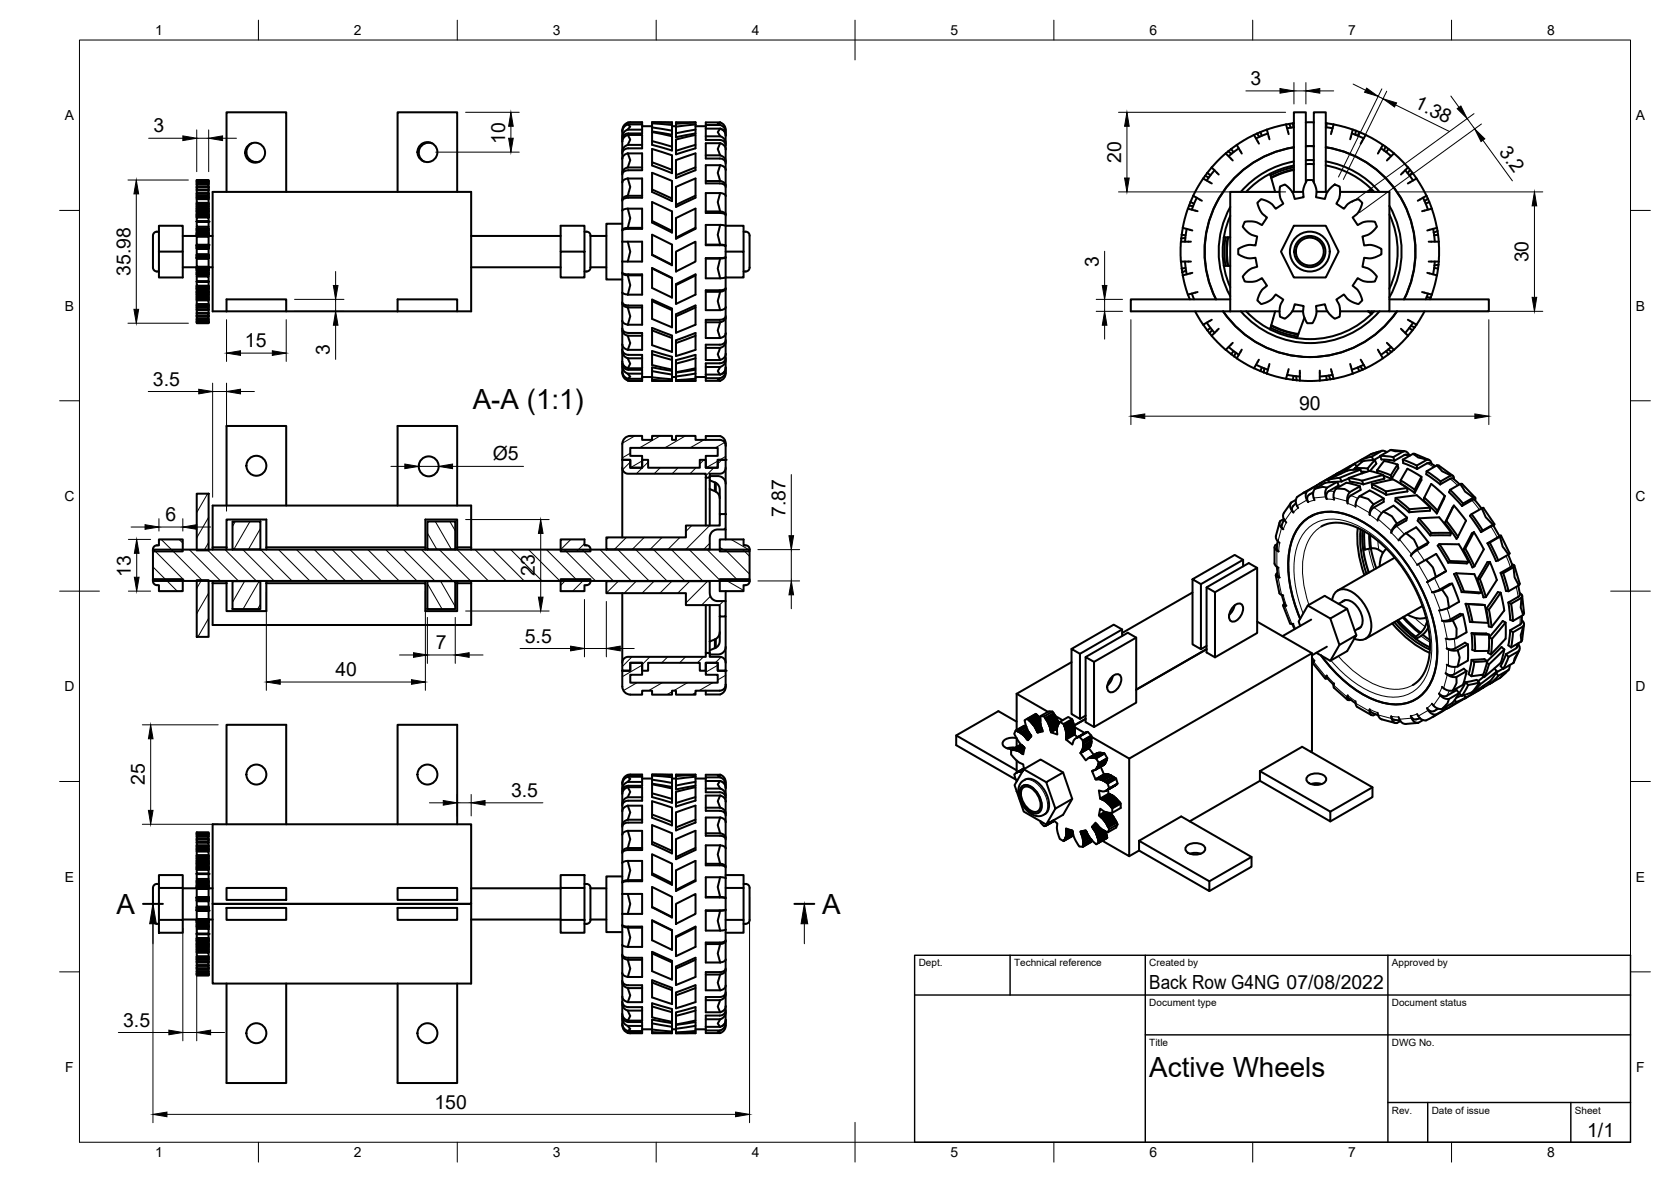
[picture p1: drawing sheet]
<svg xmlns="http://www.w3.org/2000/svg" width="420mm" height="297mm" viewBox="0 0 420 297" stroke-linecap="round" stroke-linejoin="round" font-family="sans-serif">
<defs><g id="words">
<g font-size="7">
<text x="118.9" y="102.7">A-A (1:1)</text>
<text x="29.3" y="229.6">A</text>
<text x="206.8" y="229.6">A</text>
<text x="289" y="270.6">Active Wheels</text>
</g>
<g font-size="4.9">
<text x="314.5" y="21.4">3</text>
<text x="355.5" y="27" transform="rotate(26 355.5 27)">1.38</text>
<text x="38.6" y="33.3">3</text>
<text x="127" y="36.1" transform="rotate(-90 127 36.1)">10</text>
<text x="281.9" y="40.9" transform="rotate(-90 281.9 40.9)">20</text>
<text x="376.8" y="38.2" transform="rotate(54 376.8 38.2)">3.2</text>
<text x="384.4" y="65.9" transform="rotate(-90 384.4 65.9)">30</text>
<text x="32.8" y="69.3" transform="rotate(-90 32.8 69.3)">35.98</text>
<text x="276.3" y="67" transform="rotate(-90 276.3 67)">3</text>
<text x="61.6" y="87.3">15</text>
<text x="82.9" y="89.1" transform="rotate(-90 82.9 89.1)">3</text>
<text x="38.5" y="96.9">3.5</text>
<text x="326.6" y="103.1">90</text>
<text x="123.9" y="115.7">Ø5</text>
<text x="41.6" y="131">6</text>
<text x="197.5" y="129.9" transform="rotate(-90 197.5 129.9)">7.87</text>
<text x="32.9" y="144.9" transform="rotate(-90 32.9 144.9)">13</text>
<text x="134.5" y="144.7" transform="rotate(-90 134.5 144.7)">23</text>
<text x="132" y="161.5">5.5</text>
<text x="109.6" y="163.2">7</text>
<text x="84.3" y="169.9">40</text>
<text x="36.4" y="197.3" transform="rotate(-90 36.4 197.3)">25</text>
<text x="128.5" y="200.3">3.5</text>
<text x="289" y="248.5">Back Row G4NG 07/08/2022</text>
<text x="31" y="258">3.5</text>
<text x="109.2" y="278.6">150</text>
<text x="399.1" y="285.7">1/1</text>
</g>
<g font-size="3.5">
<text x="39" y="8.8">1</text>
<text x="89" y="8.8">2</text>
<text x="139" y="8.8">3</text>
<text x="189" y="8.8">4</text>
<text x="239" y="8.8">5</text>
<text x="289" y="8.8">6</text>
<text x="339" y="8.8">7</text>
<text x="389" y="8.8">8</text>
<text x="16.3" y="30.2">A</text>
<text x="411.3" y="30.2">A</text>
<text x="16.3" y="78">B</text>
<text x="411.3" y="78">B</text>
<text x="16.2" y="125.9">C</text>
<text x="411.2" y="125.9">C</text>
<text x="16.2" y="173.7">D</text>
<text x="411.2" y="173.7">D</text>
<text x="16.3" y="221.6">E</text>
<text x="411.3" y="221.6">E</text>
<text x="16.4" y="269.4">F</text>
<text x="411.4" y="269.4">F</text>
<text x="39" y="290.8">1</text>
<text x="89" y="290.8">2</text>
<text x="139" y="290.8">3</text>
<text x="189" y="290.8">4</text>
<text x="239" y="290.8">5</text>
<text x="289" y="290.8">6</text>
<text x="339" y="290.8">7</text>
<text x="389" y="290.8">8</text>
</g>
<g font-size="2.5">
<text x="231" y="242.9">Dept.</text>
<text x="255" y="242.9">Technical reference</text>
<text x="289" y="242.9">Created by</text>
<text x="350" y="242.9">Approved by</text>
<text x="289" y="252.8">Document type</text>
<text x="350" y="252.8">Document status</text>
<text x="289" y="262.9">Title</text>
<text x="350" y="262.9">DWG No.</text>
<text x="350" y="279.9">Rev.</text>
<text x="360" y="279.9">Date of issue</text>
<text x="396" y="279.9">Sheet</text>
</g>
</g></defs>
<!-- layer: Visible -->
<g fill="none" stroke="#000" stroke-width=".51">
<path d="M63.3 36a2.51 2.51 0 0 0-1.1 3.2 2.51 2.51 0 0 0 3.1 1.4M108.6 36a2.51 2.51 0 0 0-3.1 1.3 2.51 2.51 0 0 0 1.1 3.3M156.5 35.6v3M157.9 38.6h3.6v4.2h-3.6l-.9 .3-.5 .7v2M157.9 33.9h3.6v3.4h-3.7l-.7 .2-.4 .4-.2 .6v5.4M157.9 30.8l3.6-.1v.6M157.9 38.6l.2 .6a2.52 2.52 0 0 1-.2 2.7v.2h3.6M157.9 33.9l.2 .4a1.37 1.37 0 0 1-.2 1.9v.2M157.9 31.3l.2 .2a.37 .37 0 0 1 .3 .3 .37 .37 0 0 1-.2 .4l-.3 .4M157.9 36.4h3.6M157.9 31.3h3.6M157.9 32.6h3.6"/>
<path d="M157.9 30.8h3.6M157.9 38.5a1.62 1.62 0 0 0-1.4 1.4M157.9 33.9a1.8 1.8 0 0 0-1.4 1.7M157.9 31.3a1.95 1.95 0 0 0-1.4 1.8M157.9 36.4a1.8 1.8 0 0 0-1.4 1.7M157.9 32.5a1.95 1.95 0 0 0-1.4 1.9M157.9 30.8a2.13 2.13 0 0 0-1.4 2.3v1.9M161.5 31.3v2.2l-4 .1-.9 .7-.1 1.3M161.5 31.7h2.5M164 37.5v4.1M164 33.2v3.2M164 31v2"/>
<path d="M164 31v-.3h5v.7M164 37.4l5 1.6v4.5l-5-1.9M164 31l5 .4M164 33.2l5 1.1v3.5l-5-1.4M164 30.7l5 .2M164 32l5 .8M164 35.5l5 1.4M169 31.4v2.5l-5-.9M169 31.7h1M170 34.5l4.9-1v-2.8h-4.9v3.8M174.9 36.4l-4.9 1.5M174.9 30.8l-4.9 .3"/>
<path d="M174.9 31.7h2.6M174.9 32.6l-4.9 .9M174.9 33.9l-4.9 1.2v3.7l4.9-1.5v-3.4M174.9 31.3l-4.9 .5M177.5 32.3v2.9l4 .1 .8 .7 .2 1.5M177.5 39h3.6M177.5 34.3h3.6M177.5 32.3h3.6M177.5 31.4h3.6M181.1 36h-3.6v3.8h3.7l.6 .2 .7 .9v1.8M181.1 31.4l-.6-.4 .6-.2h-3.6v1.5M181.1 36l-.3 .5a2 2 0 0 0 .2 2.3l.1 .2"/>
<path d="M181.1 32.3l-.3 .3a.65 .65 0 0 0-.3 .6 .65 .65 0 0 0 .3 .6l.3 .5M181.1 30.8a2.12 2.12 0 0 1 1.4 2.5v.6M181.1 39.1a1.7 1.7 0 0 1 1.4 1.5M181.1 36a1.7 1.7 0 0 1 1.4 1.5M181.1 34.2a1.89 1.89 0 0 1 1.4 1.8M181.1 32.3a1.89 1.89 0 0 1 1.4 1.8M181.1 31.4a1.98 1.98 0 0 1 1.4 1.9M181.5 32.5l.7 .6 .3 1M182.5 34.1v2.5M182.5 37.5v3.5M308.2 38.6l-3.5 3.5 1.7 1.8M308.2 38.6l1.8 1.7"/>
<path d="M308.8 38l.8 .7M308.8 38l-.6 .5M309.6 37.5l.6 .7M309.6 37.4l-.8 .6M311 36.4l1.2 2.2M311 36.4l-1.4 1M311.5 37.3l-2.6 1.9M316 33.6l.7 .8M316.1 33.6l-.8 .3M316.5 36.1l-1.2-2.2-4.3 2.5M316.9 33.2l.4 .9M318.6 32.6l-2.5 1"/>
<path d="M318.8 33.5l-3 1.3M324 33.7l-.6-2.4-2.8 .6-2.1 .7 .7 2.4M324.2 31.1l.4 1M324.2 31.1l-.8 .2M325.1 31l.1 1M325.1 31l-.9 .1M325.4 32l-1.7 .2M325.4 31h-.3M328.3 30.7h2M328.4 36.7h2M330.3 36.7h-2M333.4 31h.2"/>
<path d="M333.4 32l1.7 .2M333.6 31l-.1 1M333.6 31l1.7 .3M339.9 33.5l3 1.3M340.1 32.6l-4.8-1.3-.6 2.4M340.1 32.6l-.6 2.4M340.2 32.6l1.6 .6M340.9 32.9l-.1 1M341.8 33.2l-.4 .9M341.8 33.2l1.6 .7M342.1 36.1l1.3-2.2 1.7 .9 2.6 1.6-1.2 2.2M347.2 37.3l2.6 1.9"/>
<path d="M347.7 36.4l.7 .5M348.4 36.9l-.4 .9M348.4 36.9l.8 .5M349.1 37.5l-.6 .7M349.2 37.4l1.3 1.1M350.5 38.6l-1.8 1.7M350.5 38.6l3.5 3.5-1.7 1.8M40 58.2a1.24 1.24 0 0 0-1.3 .4 1.24 1.24 0 0 0-.2 1.3v7.3M40 56.7h6v6.5h-6zM46 59.3h3.5M49.5 46.1l3 .1v.2M49.5 45.9v.2l3 .1"/>
<path d="M49.5 45.8l3 .1v.2M49.5 45.7l3 .2M49.5 45.6l3 .2M49.5 45.5l3 .2M49.5 45.4l3 .2M49.5 59.4h3v2.1h-3zM49.5 59.4h3zM49.5 59.3l3 .1zM49.5 59.3h3M49.5 59.2l3 .1zM49.5 59.2h3zM49.5 59.1l3 .1"/>
<path d="M49.5 59.1h3zM49.5 59l3 .1-3-.1M49.5 58.8l3 .1-3-.1M49.5 58.7l3 .1M49.5 58.6l3 .2M49.5 58.2v.2l3 .2-3-.2M49.5 58v.2h3v.2M49.5 57.9l3 .1v.2M49.5 57.9l3 .1M49.5 57.7v.2h3M49.5 57.5v.2h3v.2M49.5 57.4l3 .1v.2"/>
<path d="M49.5 57.4l3 .1M49.5 57v.4h3M49.5 55.7v1.3h3v.4M49.5 55.7h3v1.3M49.5 55.7h3M49.5 54.7h3v.9h-3zM49.5 54.4l3 .1v.2M49.5 54.3l3 .2M49.5 54.2l3 .2M49.5 54.2l3 .1M49.5 54.1l3 .1M49.5 53.9v.2l3 .1"/>
<path d="M49.5 53.9l3 .1M49.5 53.7v.2h3M49.5 53.6l3 .1v.2M49.5 53.3v.3l3 .1M49.5 53.3h3v.3M49.5 53.2l3 .1M49.5 53.1l3 .2M49.5 53l3 .2M49.5 53l3 .1M49.5 52.9l3 .1M49.5 52.8l3 .2M49.5 52.6v.2l3 .1"/>
<path d="M49.5 52.5l3 .1v.2M49.5 52.5l3 .1M49.5 52.4l3 .1M49.5 52.3l3 .2M49.5 52.1v.2l3 .1M49.5 51.9v.2h3v.2M49.5 51.8l3 .1v.2M49.5 51.8l3 .1M49.5 51.7l3 .1M49.5 51.5v.2l3 .1M49.5 51.4l3 .1v.2M49.5 51.3l3 .2"/>
<path d="M49.5 51.2l3 .2M49.5 51.1l3 .2M49.5 51l3 .2M49.5 50v1l3 .1M49.5 50h3v1M49.5 49.8v.2h3M49.5 49.7l3 .1v.2M49.5 49.6l3 .2M49.5 49.5l3 .2M49.5 49.3v.2l3 .1M49.5 49.2l3 .1v.2M49.5 49.2l3 .1"/>
<path d="M49.5 48.7v.5h3M49.5 48.6l3 .1v.5M49.5 48.5l3 .2M49.5 47.8v.7l3 .1M49.5 47.8h3v.7M49.5 47.7l3 .1M49.5 47.1v.6l3 .1M49.5 47l3 .1v.6M49.5 46.9l3 .2M49.5 46.4v.5l3 .1M49.5 46.4h3v.5M49.5 46.2v.2"/>
<path d="M49.5 54.5v.2M49.5 59.4h.1M52.5 45.4v-.2h-3v.2l3 .1M52.5 59l-3-.1 3 .1M52.5 58.6h-3l3 .1M52.5 55.7h-3M52.5 59.3h1M52.5 54v.1M52.5 55.7h.1M57 48.2v-20h15v20M100 48.2v-20h15v20M118.5 59.3h22.5"/>
<path d="M147 58.2a1.23 1.23 0 0 1 1.2 .4 1.23 1.23 0 0 1 .3 1.3v7.3M148.5 59.3h4M156.5 56.2h-4v14h4M156.5 52.9v5M156.5 45.8v4.6M157.9 52.4h3.6v5.1h-3.7l-1.2 .2-.1 3M157.9 52.4l.2 .9a4.4 4.4 0 0 1-.2 3.6v.4M157.9 57.3h3.6M157.9 52.4l-1 .2-.4 .3M157.9 44.8l-.5 .2a1.1 1.1 0 0 0-.9 .8M157.9 57.2l-1 .2-.4 .3M157.9 49.2l-.5 .1a1.1 1.1 0 0 0-.9 .8"/>
<path d="M157.9 42.1a1.62 1.62 0 0 0-1.4 1.3M161.5 49.2h-3.6l.2-.8a3.5 3.5 0 0 0-.2-3.3v-.2h3.6v4.8h-3.6l-1.1 .3-.3 .4v2.5M164 59v5.1M164 43.4v4.9M164 59l5 2.5v5.2M164 43.4l5 2.1M164 55.9l5 2.5v-5.3l-5-2.3v5.2M164 40.8l5 1.9M164 55.5l5 2.5M164 47.6l5 2.3M169 45.5v5l-5-2.3M170 60l4.9-2.5v-5.1l-4.9 2.4v5.2"/>
<path d="M174.9 49.2l-4.9 2.3M174.9 42.1l-4.9 1.9M174.9 57.2l-4.9 2.5M174.9 42.8l-4.9 2v-4.6l4.9-1.6v4.2M174.9 44.8l-4.9 2.2v5l4.9-2.3v-4.8M177.5 53.1h3.6M181.1 56.5h-3.6v5.1l5 .2v2.9l-1.3 .2h-3.7v5h3.6l-.3-.9a5.3 5.3 0 0 1 .3-4M181.1 53.1l-.3-.9a4.5 4.5 0 0 1 .3-3.7h-3.6v5h3.5l1.2 .3 .3 .2v2.8M181.1 41.5h-3.6v4.6h3.5l1 .3 .5 .5v2.3M181.1 56.5l-.3 1a4.9 4.9 0 0 0 .2 3.7l.1 .3M181.1 41.5l-.3 .7a3.2 3.2 0 0 0 .2 3l.1 .3h-3.6M181.1 56.5l1.4 .3"/>
<path d="M181.1 53.1l.8 .2 .6 .6M181.1 48.5l.8 .2 .6 .5M181.1 45.5l.5 .1a1.23 1.23 0 0 1 .9 1M181.1 41.5l.5 .1a1.23 1.23 0 0 1 .9 1.1M182.5 42.7v4.3M182.5 49.2v4.9M182.5 56.8v5M182.5 56.7h4.5v6.5M187 58.2h.5M187.5 58.2a1.01 1.01 0 0 1 1 1M188.5 59.2v8M297 59.9v.8"/>
<path d="M297.1 59l1 .1M297.4 57.3l2.4 .6M297.4 57.2l-.4 2.7M298 59.8l-1 .1M298.4 57.5l-.4 3.2M298.7 52.4l2.4 .7M298.7 52.4l-1.3 4.9M299 51.7l1 .1M299 51.7l-.3 .7M299.3 50.8l.9 .4M299.3 50.8l-.3 .9M300 49.2l-.7 1.6"/>
<path d="M300.9 49.7l-1.2 3M302.5 44.9l-2.5 4.3 2.2 1.2M302.5 44.9l2.2 1.2M303 44.2l.9 .4M303 44.2l-.5 .7M303.6 43.4l.8 .7M303.6 43.4l-.6 .8M304.7 42.1l-1.1 1.3M305.4 42.8l-2 2.6M308.1 59.7a21.6 21.6 0 0 0 0 7.1M308.1 59.7h-.4M308.7 59.6a21.1 21.1 0 0 0 0 7.2"/>
<path d="M308.8 59.6a20.9 20.9 0 0 0 0 7.2M309.3 59.6l-1.2 .1M309.3 54.2a22 22 0 0 0 0 18M309.3 52a23 23 0 0 0 0 22.4M316.1 51l1-1 .4 .1 1.7 .8 .8 .6 .8 1 1.9-1.3-.8-1.4-.2-2 .1-.9 1.3-.5 1.2 1 .6 .8 .6 1.8 2.3-.4-.1-2 1-2.4h1.3l.2 .4 .8 2-.1 2 2.2 .4 .6-1.7 1.3-1.5 .6-.4 1.2 .5 .1 2.3-.3 .9-.6 1.1 1.9 1.3 .8-1 .8-.6 2.1-.9 .9 1-.1 .5-1 2.1-1.3 1.1 1.3 1.9 1.4-.8 2.1-.2 .8 .1 .5 1.3-1.6 1.6-.6 .4-1.4 .4 .4 2.3 1.8-.1 2.5 1v1.3l-.6 .3-1.7 .7-2-.1-.4 2.2 1.7 .7 1.4 1.2 .5 .6-.5 1.2h-2.5l-1.8-.8-1.3 1.9 1.4 1.3 1 2.4-.9 .9-.9-.2-1.8-1-1-1.2-1.9 1.3 .8 1.5 .2 1.8-.2 1-1.2 .5-1.7-1.7-.8-1.9-2.2 .4 .1 2-1 2.3h-1.3l-.2-.3-.8-2 .1-2-2.3-.4-.5 1.7-1.3 1.4-.6 .5-1.3-.5v-2.3l.3-.9 .6-1.1-1.9-1.3-1.4 1.4-2.3 1-1-.9 .2-.5 1-2.2 1.3-1-1.3-1.9-1.4 .7-2.1 .2-.8-.1-.5-1.2 1.5-1.7 .7-.4 1.4-.4-.4-2.2-2 .1-2.4-1v-1.3l.7-.4 1.9-.6 1.8 .1 .4-2.3-1.7-.5-1.5-1.3-.4-.6 .5-1.3h2.4l1.9 .9 1.3-1.9-1.6-1.5zM319.3 43.7l.2 .4M319.5 44.1l1.1 4.1M321.7 48.2h-12.4v30M324.9 48.2h2.7M325.3 56.7h8.1l3.2 6.5-3.2 6.5h-8.1l-3.2-6.5zM325.3 41.6a22 22 0 0 0-12 6.6M325.3 42.6a21.1 21.1 0 0 0-5.7 2"/>
<path d="M325.3 42.7a20.9 20.9 0 0 0-5.6 2M325.3 42a21.6 21.6 0 0 0-5.8 2.1M325.3 40.6a23 23 0 0 0-13.3 7.6M328.3 45.8v-17.6h-3v20M330.3 40.2h-2M330.3 45.8v-17.6h3.1v20M330.3 41.2h-2M331 48.2h2.8M333.3 41.6a22 22 0 0 1 12.2 6.6M333.3 40.6a23 23 0 0 1 13.6 7.6M337 48.2h12.4v30h-12.4M344.1 48.1l.1 .1"/>
<path d="M344.6 47.8l-.6 .4M344.6 47.8l.3 .4M344.9 47.6l-.3 .2M349.3 51.7a23 23 0 0 1 0 23M349.4 53.9a22 22 0 0 1-.1 18.7M353.3 42.8l2 2.6M354 42.1l1.2 1.3M354.5 42.7l-.6 .8M355.1 43.4l-.8 .7M355.2 43.4l1 1.5M356.2 44.9l-2.2 1.2M356.2 44.9l2.5 4.3-2.2 1.2"/>
<path d="M357.8 49.7l1.3 3M358.7 49.2l.3 .7M359 49.9l-.8 .7M359 49.9l.4 .9M359.4 50.8l-.9 .4M359.4 50.8l.6 1.6M360 52.4l-2.4 .7M360 52.4l1.3 4.9M360.3 57.5l.5 3.2M361.3 57.3l-2.4 .6M361.3 57.2l.5 3.5M361.4 58.1l-.9 .3"/>
<path d="M361.6 59l-1 .1M38.5 67.2a1.12 1.12 0 0 0 1.5 1M40 63.2v6.5h6v-6.5M46 67.2h3.5M49.5 79.6v.5h3v.2M49.5 79.5l3 .1v.5M49.5 79.4l3 .2M49.5 78.8v.6l3 .1M49.5 78.7l3 .1v.6M49.5 78.6l3 .2M49.5 77.9v.7l3 .1M49.5 77.9h3v.7"/>
<path d="M49.5 77.8l3 .1M49.5 77.3v.5l3 .1M49.5 77.2l3 .1v.5M49.5 77.1l3 .2M49.5 76.9v.2l3 .1M49.5 76.9h3v.2M49.5 76.8l3 .1M49.5 76.7l3 .2M49.5 75.4l3 .1v1l-3-.1v-.9M49.5 75.3l3 .2M49.5 75.2l3 .2M49.5 75.1l3 .2"/>
<path d="M49.5 75l3 .2M49.5 74.8v.2l3 .1M49.5 74.7l3 .1v.2M49.5 74.6l3 .2M49.5 74.5l3 .2M49.5 74.4v.1l3 .1M49.5 74.2v.2h3v.1M49.5 74.1l3 .1v.2M49.5 74l3 .2M49.5 73.9l3 .2M49.5 73.8l3 .2M49.5 73.7v.1l3 .1"/>
<path d="M49.5 73.6l3 .1v.1M49.5 73.5l3 .2M49.5 73.4l3 .2M49.5 73.3l3 .2M49.5 73.3l3 .1M49.5 73.2l3 .1M49.5 73.1l3 .2M49.5 72.8v.3l3 .1M49.5 72.8h3v.3M49.5 72.6v.2h3M49.5 72.5l3 .1v.2M49.5 72.4v.1l3 .1"/>
<path d="M49.5 72.3l3 .1v.1M49.5 72.2l3 .2M49.5 72.1l3 .2M49.5 72.1l3 .1M49.5 72l3 .1M49.5 71.8v.2l3 .1M49.5 70.8h3zM49.5 70.8h3M49.5 69.1v.4h3v1.2h-3v-1.2M49.5 69l3 .1v.4M49.5 68.9l3 .2M49.5 68.7v.2l3 .1"/>
<path d="M49.5 68.6v.1h3v.2M49.5 68.5l3 .1v.1M49.5 68.5l3 .1M49.5 68.3v.2h3M49.5 68v.3h3v.2M49.5 68h3v.3M49.5 67.9l3 .1M49.5 67.8l3 .2M49.5 67.8l3 .1M49.5 67.7l3 .1M49.5 67.5l3 .2-3-.1M49.5 67.4l3 .2"/>
<path d="M49.5 67.3l3 .1zM49.5 67.3h3M49.5 67.3h3zM49.5 67.2l3 .1zM49.5 67.2h3M49.5 67.1l3 .1zM49.5 67.1h3zM49.5 64.9h3v2.2l-3-.1zM49.5 64.9h3zM49.5 64.9h3M49.5 64.7l3 .1zM49.5 64.6h3v.1z"/>
<path d="M49.5 64.5l3 .1-3-.1v-.1h3v.1M49.5 64.2h3v.2l-3-.2M49.5 64l3 .1h-3M49.5 63.9l3 .2M49.5 62.6v1.3l3 .1M49.5 62.5l3 .1v1.3M49.5 62.4l3 .2M49.5 62.4l3 .1M49.5 62.1l3 .2-3-.1M49.5 62.1l3 .1M49.5 61.8l3 .1h-3M49.5 61.7l3 .1z"/>
<path d="M49.5 61.6l3 .1zM49.5 61.6h3M49.5 61.5l3 .1M49.5 61.5v.1M49.5 64.8v.1M52.5 76.7v-.2h-3v.2l3 .1M52.5 71.8v-1h-3v1h3v.2M52.5 67.7h-3l3 .1M52.5 67.4h-3l3 .1M52.5 64.8h-3l3 .1M52.5 64.2l-3-.1 3 .1M52.5 62.4l-3-.1 3 .1"/>
<path d="M52.5 62.1v-.2h-3v.2h3M52.5 61.8h-3l3 .1M52.5 67.2h1M57 75.2h15v3h-15zM57 78.2h-3.5v-30h65v30h-3.5M72 78.2h28M100 75.2h15v3h-15zM118.5 67.2h22.5M141 63.2h6v6.5h-6zM141 63.2v-6.5h6v6.5M152.5 67.2h-4a1.13 1.13 0 0 1-1.5 1M156.5 60.7h5v5h-5"/>
<path d="M156.5 65.7v2.9M156.5 73.5v2.5M156.5 68.6v4.9M156.5 76v4.7M156.5 60.7v5M156.5 73.5l.4 .3 1 .2M156.5 76a1.26 1.26 0 0 0 1.5 .8h3.5v4.8h-3.6M156.5 68.6l.9 .3h4.1v5.1h-3.6M156.5 76.3a1.3 1.3 0 0 0 1.4 1M156.5 68.7l.4 .3 1 .2M157.9 60.7l.2 1a4.7 4.7 0 0 1-.2 3.7v.3M157.9 77.3l.2 .8a3.5 3.5 0 0 1-.2 3.3v.2"/>
<path d="M157.9 69.2l.2 .9a4.4 4.4 0 0 1-.2 3.7v.2M157.9 77.3h3.6M157.9 69.2h3.6M164 75.3v4.8M164 75.7l5 2.2M164 67.5l5 2.4M164 75.3l5 2.3v4.7l-5-2.2M164 72.4l5 2.4v-5l-5-2.5v5.1M164 64l5 2.5M164 64.1l5 2.6M170 63.2l4.9-2.5v5l-4.9 2.5zM170 79l4.9-2.2v4.8l-4.9 2z"/>
<path d="M170 71.4l4.9-2.5v5.1l-4.9 2.4zM174.9 69.2l-4.9 2.4M174.9 77.3l-4.9 2.2M177.5 73.3h3.6l-.3 .9a4.5 4.5 0 0 0 .3 3.7M177.5 61.5h3.6M177.5 65h3.6M181.1 61.5l1.4 .2M182.5 77.2v2.4l-.5 .5-1 .3h-3.5v4.5h3.6M182.5 69.7v2.8l-.3 .2-1.1 .2h-3.6v5h3.6M182.5 64.7v5M182.5 72.4v4.8M182.5 79.4v4.4"/>
<path d="M182.5 63.2h4.5v6.5h-4.5M182.5 79.8a1.39 1.39 0 0 1-1.4 1.2M182.5 77.2l-.3 .4-1.1 .3M182.5 72.6l-.3 .4-1.1 .3M182.5 69.7l-1.4 .2M182.5 64.7l-1.4 .3M187 68.2h.5M188.5 67.2a1.01 1.01 0 0 1-1 1M296.9 65.7h2.5M296.9 60.7h2.5M296.9 60.7v5M297 65.7l.3 2.7"/>
<path d="M297.3 68.4l.1 .8M297.4 69.2l1.3 4.8M298 65.7l.4 3.2M298.1 67.3l-1 .2M298.2 68l-1 .4M298.7 74l.5 1.2M299.7 73.8l.5 1.4M299.8 68.6l-2.4 .6M300.5 78.2l2 3.4M301.1 73.4l-2.4 .6M305.8 75.2a26.5 26.5 0 0 1 19.5-38.2 26.5 26.5 0 0 0-19.6 38.2M307.7 66.8h.4"/>
<path d="M308.1 66.8h1.2M309.3 75.2h-25v3h37.4M320.6 78.2l-1.3 4.6M324.9 78.2h2.7M328 79.8l-1.9 5.2M331 78.2h2.8M344 78.2l.6 .4M344.2 78.2l-.1 .1M344.6 78.6l.3 .3M344.9 78.2l-.3 .4M345.5 78.2a22 22 0 0 1-32.2 0M346.9 78.2a23 23 0 0 1-34.9 0"/>
<path d="M349.4 75.2h25v3h-25M351.2 78.2a26.5 26.5 0 0 1-43.7 0M351.3 78.2a26.5 26.5 0 0 1-43.7 0M353 75.2a26.5 26.5 0 0 0-19.6-38.2 26.5 26.5 0 0 1 19.7 38.2M357.6 73.4l2.4 .6M358.2 78.2l-2 3.4M358.7 74.7l1 .1M358.9 68.6l2.4 .6M359.1 73.8l-.6 1.4M359.2 60.7h2.6M359.2 65.7h2.6M359.7 74.8l-.1 .4"/>
<path d="M360 74l-.3 .8M360.6 67.3l1 .2M360.8 65.7l-.5 3.2M361.3 69.2l-1.3 4.8M361.7 66.5l-1 .2M361.7 66.5l-.4 2.7M361.8 60.7v5M361.8 65.7l-.1 .8M49.5 81.1h3v.1h-3zM49.5 80.9l3 .2M49.5 80.8l3 .2M49.5 80.7l3 .2"/>
<path d="M49.5 80.6l3 .2M49.5 80.4v.2l3 .1M49.5 80.3l3 .1v.2M49.5 80.1v.2l3 .1M49.5 81v.1M156.5 80.7v1.9M156.5 91.5v2.2a2.07 2.07 0 0 0 1.4 1.9M156.5 87.9v3M156.5 82.6v4M156.5 86.6v1.3M156.5 90.9v.6M156.5 93.3a1.94 1.94 0 0 0 1.4 1.9"/>
<path d="M156.5 90.9a1.75 1.75 0 0 0 1.4 1.6M156.5 86.6a1.51 1.51 0 0 0 1.4 1.3M156.5 80.6a1.3 1.3 0 0 0 1.4 1M156.5 87.9a1.39 1.39 0 0 0 1.5 1.3M156.5 91.5a1.5 1.5 0 0 0 1.5 1.4h3.5v2.3M156.5 82.6a1.31 1.31 0 0 0 1.5 1.1h3.5v4.2h-3.6l.2-.6a2.48 2.48 0 0 0-.2-2.7v-.2M156.5 92.1a1.94 1.94 0 0 0 1.4 1.8M156.5 88.4a1.75 1.75 0 0 0 1.4 1.6M156.5 83a1.51 1.51 0 0 0 1.4 1.4M157.9 93.9l.2 .3a.39 .39 0 0 1 .3 .3 .39 .39 0 0 1-.2 .4l-.3 .3M157.9 95.6h3.6M157.9 93.9h3.6"/>
<path d="M157.9 95.2h3.6M157.9 84.4h3.6M158 89.2h3.5v3.3h-3.6M161.5 95.2v.5l-3.6-.1M161.5 90.1h-3.6l.2 .5a1.38 1.38 0 0 1-.2 1.9M161.5 94.7h2.5M164 92.3l5 .9v2.5h-5zM164 88.2v3.6M164 93.3l5 .8M164 83l5 1.9M164 95.5l5 .2M164 89l5 1.5"/>
<path d="M164 94.8l5 .5M164 88.2l5 1.5v3.2l-5-1.2M169 84.3l-5-1.9v4.3M169 84.3v4.1l-5-1.6M169 94.7h1M170 85.5l4.9-1.8v4.2l-4.9 1.6zM170 95.6v.1M174.9 95.2l-4.9 .3M174.9 93.9l-4.9 .7M174.9 95.2v.5h-4.9M174.9 95.2v-2.3l-4.9 .8v1.9M174.9 89.2v3.3l-4.9 1v-2.1"/>
<path d="M174.9 94.7h2.6M174.9 89.2l-4.9 1.3v.9M174.9 95.6l-4.9 .1M174.9 84.4l-4.9 1.8M174.9 90l-4.9 1.4M177.5 94.1v1.6h3.6M177.5 95h3.6M177.5 92.2h3.6M177.5 87.4h3.6M177.5 81h3.6M181.1 95l-.6 .5 .6 .2M181.1 92.2l-.3 .4a.91 .91 0 0 0 .3 1.5h-3.6"/>
<path d="M181.1 87.4l-.3 .6a2.04 2.04 0 0 0 .3 2.5M181.1 81l-.3 .8a3.4 3.4 0 0 0 .3 3.1M182.5 88.9l-.2 1.6-.7 .7-4.1 .1v2.8M182.5 83.8v1.8l-.7 .8-.6 .2h-3.7v3.9h3.6M182.5 89.9l-.1 3-.2 .6-.7 .4M182.5 85.4v3.5M182.5 92.5v.7a2.11 2.11 0 0 1-1.4 2.5M182.5 93.2a1.98 1.98 0 0 1-1.4 1.8M182.5 92.4a1.86 1.86 0 0 1-1.4 1.7M182.5 90.4a1.86 1.86 0 0 1-1.4 1.8M182.5 88.9a1.63 1.63 0 0 1-1.4 1.5M182.5 85.9a1.63 1.63 0 0 1-1.4 1.5"/>
<path d="M182.5 83.8a1.39 1.39 0 0 1-1.4 1.1M302.5 81.6l2.2 2.8M303.4 81.1l2 2.6M304.4 82.4l-.8 .6M304.7 80.4l-2.2 1.2M304.8 82.9l-.7 .9M306.4 82.6l-1.7 1.8 1.4 1.6 2.1 1.9 1.8-1.7M308.2 87.9l1.4 1.1M308.9 87.2l2.6 2M309.6 89l1.4 1M310.2 88.2l-.6 .8M310.7 88.6l-.4 1"/>
<path d="M312.2 87.9l-1.2 2.2 4.3 2.4M315.3 92.5l3.3 1.4M315.8 91.7l3 1.2M316.5 90.4l-1.2 2.1M317.3 92.3l-.4 1M317.9 92.6l-.1 1M319.2 91.5l-.7 2.4 2.4 .7 2.5 .6 .6-2.4M319.5 82.4a21.6 21.6 0 0 0 6.7 2.2M319.6 81.8a21.1 21.1 0 0 0 6.8 2.3M319.7 81.7a20.9 20.9 0 0 0 6.8 2.2M323.4 95.2l2.7 .4M323.7 94.2l3.2 .4"/>
<path d="M325.2 94.5l-.1 1M325.9 94.6l.1 1M326.1 95.6h.8M326.8 93.1v2.5h5.1M331.9 93.1v2.5M333.5 94.5l.1 1M334.1 94.4l.4 .9M334.5 95.3l-2.6 .3M335.1 94.2l-3.2 .4M335.3 95.2l-.8 .1M339.5 91.5l.6 2.4-2.3 .7-2.5 .6-.6-2.4M341.4 92.3l.4 1"/>
<path d="M342 92.1l.6 .8M342.1 90.4l1.3 2.1M342.9 91.7l-3 1.2M343.4 92.5l-3.2 1.4M346.5 87.9l1.2 2.2-4.3 2.4M348.5 88.2l.6 .8M349.1 87.8l.8 .6M349.1 89l-1.4 1M349.8 87.2l-2.6 2M349.9 88.4l-.8 .6M350.5 87.9l-.6 .5M352.3 82.6l1.7 1.8"/>
<path d="M354 80.4l2.2 1.2M354 84.4l-3.5 3.5-1.8-1.7M354.3 82.4l.8 .6M354.8 81.9l.9 .4M355.1 83l-1.1 1.4M355.3 81.1l-2 2.6M356.2 81.6l-1.1 1.4M156.5 115.6h2v1.9h3v-1.9h1.5v1.9h13v-1.9h1.5v1.9h3v-1.9h2v2.2l-.4 .8-.6 .4h-3v.8l-.3 .2h-.7v-1h-19.7l-.8-.3-.4-.6zM156.5 117.5v17.6M156.5 111.6v4h2v1.9h3v-2.9h-3v-2h22v2h-3v2.9h3v-1.9h2v-3.6M156.5 111.5a2 2 0 0 1 2-2h3v1h2.5v-1h5v1h1v-1h4.9v1h6.1a1.49 1.49 0 0 1 1.5 1.5M178.5 119.7v1l1.7 .8 .7 1 .1 6.7"/>
<path d="M178.5 119.6l2.6 .1 .7 .4 .5 .6 .2 .7v7.8M181.1 109.6h-3.6v.9M181.1 109.6a1.98 1.98 0 0 1 1.4 1.9M182.5 117.5v4M182.5 111.5v.5M335.9 119.2h.1M336.9 118.7l-5.2 2.9M337 118.7l-4.9 2.7M337 118.8l.1 .2M338.6 118l.2 .3M338.6 118l-2.7 1.1M339.4 117.1l-3.4 2"/>
<path d="M340.4 116.6v.1M340.7 117.7l.1 .3M340.7 117.7h3.2M340.7 117.7l-.5 .3M340.7 116.5l-1.3 .6M341.1 117.3l-.4-.8-2.1 1.5M342.1 118.1l.4 .9M342.1 115.6l.3 .5M342.3 118.5l1.3 .1M344.3 118.3l3.5 1.1M344.3 118.3l-5.2 1.8M344.9 114.8l-2.8 .8"/>
<path d="M344.9 114.8l.4 .8M345.7 115.6l-1.8 2.1 .2 .7M345.7 115.6l.4 .9-1.6 1.9M345.7 115.6h-.5a4.4 4.4 0 0 0-4.1 1.7l-.4 .4M346.2 118.2l.2 .7M346.7 113.5l-1.6 .5M347.1 114.6l3.2 .3M347.1 114.7l-1.7 .9M347.5 113.3l-2.8 .9-4.3 2.5M347.5 113.3l-2.6 1.5M347.5 113.3h.6l.6 .3M347.8 119.4l-5.3 1.4"/>
<path d="M347.8 119.4l.3 .9-5.3 1.4M347.9 119.5l2 .9M349.6 113.1l-2.5 1.5 .2 .9 3.3 .3M349.6 113.1a6.2 6.2 0 0 0 3.3 .3M349.7 119.5l.2 .9M349.9 113.1l3.3 .3M349.9 113.1h-.3M350.3 114.9l.3 .9M351.4 116.8l-3.4-1-1.8 2.4M351.6 117.6l-1.7 2.8M351.6 117.7l-.2-1-1.7 2.8-3.5-1.3M352.7 115.5l.1 .9 3.5 1.5"/>
<path d="M352.7 115.5l3.5 1.5M352.9 113.4l-2.6 1.5M352.9 113.4a1.35 1.35 0 0 1 1.4 1M354.6 114.5l-1.4-.2-2.6 1.5M355.3 114.1l.6 .4a2.84 2.84 0 0 0 2.1 .8l.8 .2M355.3 114.1l-2.6 1.4M355.3 114l.5 .1 3.5 1.5M356.2 117l.1 .9 2.8-1.6h.4l1.5 .8M357.4 119.8l-1.7 3.3M357.4 119.8v.8l-1.7 3.3M357.4 119.8l-3.5-2-.9 1.4a4.1 4.1 0 0 0-.8 2.3M358.7 118.4l3.5 2.6"/>
<path d="M358.7 118.4l-.1 .8 3.5 2.5M358.7 118.4l2.6-1.4 .6 .7a5.5 5.5 0 0 0 2.6 1.7l.3 .1M358.8 115.5a1 1 0 0 1 1.1 1.1M358.8 115.5l-2.6 1.5M361.3 116.9l.5 .1 3.5 2.6M364.8 119.5l-2.6 1.5-.1 .7M364.8 119.5h.3a.76 .76 0 0 1 .5 .9M38.5 138.1h150v7.9h-150zM40 135.6h6v3h-7.5a1.18 1.18 0 0 1 .2-1.3 1.18 1.18 0 0 1 1.3-.2zM49.5 124.1h3v14.2h-3zM53.5 137.5v.6M53.5 137.5v-10.5h65v10.5"/>
<path d="M53.5 137.5h3.5M57 127v-20h15v20M57 137.5v.6M57 137.5v-6.9h10v6.9M58.5 131h7v7.1h-7zM58.5 138.1h.1M65.5 138.1h.1M67 137.5v.6M67 137.5h40M100 127v-20h15v20M107 137.5v.6M107 137.5v-6.9h8v6.9"/>
<path d="M107.5 131h7v7.1h-7zM107.5 138.1h.1M114.5 138.1h.1M115 137.5v.6M115 137.5h3.5M118.5 137.5v.6M141 135.6h6v1.5a1.17 1.17 0 0 1 1.2 .2 1.17 1.17 0 0 1 .3 1.3h-7.5zM152.5 135.1h20v-3h8.5v-2.9h1.5v3.9h-2.3l-.7 .2-.6 .5-.4 1.3v3h-26zM152.5 138.1h.1M177.5 120v12.1M178.5 122.9v9.2M178.5 120.7v2.2"/>
<path d="M178.5 122.9l1.9 .9 .4 .6 .2 .9M178.5 138.1h.1M179.7 121.2v2.2M180 121.3v2.3M182.5 133.1v2.5M187.5 137.1h-.5v-1.5h-6v3h7.5v-.5M187.5 137a1.01 1.01 0 0 1 1 1M320.5 137.5v4.1l.1 .4 .5 .4M320.8 134.7a1.35 1.35 0 0 0 .5 1.3M321.1 138.3l.4 .3M321.2 136.7l-.5 .3a.82 .82 0 0 0 .4 1.3M321.2 136v.7a1.76 1.76 0 0 0 .3 1.9"/>
<path d="M321.3 136.1l.4 .3M321.7 131.3l-.9 3.4M322.8 130.4l-.9 .5a1.19 1.19 0 0 0 .4 1.7M322.9 130.6l-.1 .1a1.91 1.91 0 0 0-.5 1.9l.4 .4-.5-.4M324.6 126.4l-1.8 2.5a1.92 1.92 0 0 0 .6 2.4M324.7 126.3a1.59 1.59 0 0 0 .1 2M325.8 125.6l-1.2 .7M325.9 126.4l-1 1.2v.7l.3 .5-.4-.5M327.8 123.8l-.4 .3a2.07 2.07 0 0 0-1 3.5M328.7 123.4a2.25 2.25 0 0 0 .2 2.8l-.2-.8 .1-.7 1.4-1M328.7 123.5l-.9 .3M330.1 129.4l-.1 .1"/>
<path d="M330.3 129.4l-.8 .5M330.3 125.1l.2 .6M330.6 122.8a2.32 2.32 0 0 0-.3 2.3M331.2 122l.2 .4M331.2 122l-2.5 1.5M331.2 122l-3.4 1.8M332.1 121.4l.3 .4M332.1 121.4l-1.3 .7M332.3 132.3l2-.8 1.4-.2 1.6 .1 3 .8 3.3 1.7 2.8 2 3.1 2.9 3.2 3.9 2.3 3.7 1.7 3.4 1.5 4.2 .9 3.6 .5 4-.3 4.1-.9 2.7-1.4 2.3-1.8 1.5M333.7 122.6a3.6 3.6 0 0 0-3.1 .2M333.9 120.6l.3 .6M335.3 125l.1 .6"/>
<path d="M336 122.8h1a3.4 3.4 0 0 1 2.4 .9M336 122.8l-.5 .8-.2 1.4M336.2 121.1l.4 .9-2.7 1.6-.4 .8 .1 1-.2-.6a2.34 2.34 0 0 1 .3-2.3M336.2 121.1l-2.5 1.5M336.2 121.1l-3 .3-2.6 1.4M336.9 120.1l-3 .5M336.9 120.1l5.2-2.1a8.3 8.3 0 0 0-5.7 1.4l-2.5 1.2M336.9 120.1l.4 .9M337.3 121l-1.1 .1M339.1 120.1l3.4 .7M339.1 120.1l.3 .9 3.4 .7M339.2 120.2l-1.9 .8"/>
<path d="M339.4 123.7l2.5-1.5 .2 .9-2.7 1.6-.5 .9v.9l-.1-1.5zM340.8 126.8v.5M341.4 132.7a26.9 26.9 0 0 0 1.7 11.8M341.8 124.7l2.6-1.4 3.5 2M341.8 124.7l.9 .3a4 4 0 0 1 2.7 1.8M341.8 124.7l-.8 1.2-.1 .9M341.9 122.2l-3.4-.9-2.5 1.5M342.1 133a25.4 25.4 0 0 0 1.5 11.2M342.5 120.8l.3 .9M342.6 133.3v2.4l.2 2.7 .7 3.4 .7 2.1M342.8 137.8l.4 .3 1.7-.3h.9l2 1.1M343.1 133.5l.1 4.6"/>
<path d="M344.3 134.3l.2 3.5M344.5 134.5l.2 3.3M344.7 137.8l1.4 5M344.9 121.7l3.6 1.8M344.9 121.7l.1 .8 3.6 1.9M345.4 126.7l-.8 1.3-.2 1.4M347.8 128.5l-.9 1.2-.5 1.1M347.9 125.3v.8l-2.8 1.7-.5 .7-.2 .9M347.9 125.3l-2.5 1.5M348.5 123.5l.1 .9M348.6 137.9a5.2 5.2 0 0 0-1.7 4.4M350.2 120.5l3.6 2.1 .1 .9-5.3 .9"/>
<path d="M350.2 120.5l-5.3 1.2M350.4 127.1l-2.6 1.5 .8 .4a4.9 4.9 0 0 1 2.6 2.6M350.4 127.1l3.4 3M350.9 125.1l-.1 .8 3.5 2.8M351.3 131.6l-.7 .7-.7 1.1M351.9 135.5l-.2 .3M352.2 120.7l3.5 2.4M352.2 121.5l3.5 2.4M353.5 134l-1.6 1.5M353.8 130.1l-.2 .7-2.8 1.7-1 1.4 .1-.5M353.8 130.1l-2.6 1.5M353.8 122.6l-5.3 .9"/>
<path d="M354.4 128l-.1 .7M354.4 128l5.2-.4-.1 .8-5.2 .3M355.7 123.1v.8M356.2 124.4l3.4 3.2M356.2 124.4l-5.3 .7 3.5 2.9M356.5 130.9l3.1 3.6M356.6 137.8l-1.7 1.5M356.7 130.3l3.2 3.6M356.7 130.3l-.3 .6M356.7 130.3l5.2-.3 3 3.9h-5M357.9 125.7l3.4 3.3M358.1 125.1l-.2 .7"/>
<path d="M358.1 125.1l3.4 3.2M359.2 136.3l-3.1-3.8-2.6 1.5 .8 .6a5.5 5.5 0 0 1 2.3 3.2M359.2 136.3l-.4 .5-2.9 1.7-1.2 1.1 .2-.3M359.2 136.3l-2.6 1.5M359.9 133.9l-.3 .6M361.9 136.7l-.4 .4 2.6 4.3 4.7 .2M361.9 136.7l2.7 4.3-.5 .4M361.9 136.7l4.9 .1 2.5 4.4M363.3 124.6l-1.8 3.7M363.3 124.6l-2 4.4 .2-.6M363.3 124.6l-3.4-3-1.8 3.5M363.7 130.9l-.4 .5"/>
<path d="M363.7 130.9l2.9 4M364.6 123.1l3.3 3.4M364.6 123.1l-.3 .6 3.3 3.4M364.9 133.9l-.3 .6h-5M365.6 127l-1.9 3.9M365.6 127l-2.3 4.4 2.9 4 .4-.5M365.6 127.1l3 3.8-2 4M367 121.7l-1.7-1.5h-.4l-2.8 1.5M367.2 121.6l.6 1a8.1 8.1 0 0 0 2.6 2.5l-2.5 1.4M367.2 121.6l-2.6 1.5M367.2 121.6h.5l3.2 3.5M367.6 127.2l2.5-1.5 .6-.2 1.8 2.3"/>
<path d="M367.9 126.5l-.3 .7M367.9 138.2l2.3 4.4M368.4 137.9l-.5 .3M370 129.2l2.8 4.1M370.1 134l-2.2 4.1M370.4 125.1h.6l-.1 .5M370.6 133.7l-.5 .3M370.6 133.7l-2.2 4.2 2.3 4.4M370.6 133.7l2.5 4.4-2.4 4.2M370.9 125.7h.1M372.4 133.7l3-1.7 .5 .7 1.1 2.1-3 1.7M372.6 127.7l-3 1.9 2.8 4.1"/>
<path d="M372.6 127.7l.5 1.2a8.5 8.5 0 0 0 2.3 3l-2.6 1.4M372.8 133.3l-.4 .4M373 127.6l2.8 4.1M373 127.6l-.4 .1M374 136.5l2.2 4.5 .5-.2M374.6 136.4l2.5-1.5 .4 1.2a8.4 8.4 0 0 0 1.8 3.3M374.6 136.4l-.6 .1M374.6 136.3l2.1 4.5M375.4 131.8l.4-.1-.3 .3M375.5 132v.1M377 134.7l.4-.1-.3 .3M377.4 134.6l2.2 4.5"/>
<path d="M379.2 139.4l1 2.7-2.9 1.9M379.3 139.4l-2.6 1.4M379.6 139.1l-.3 .2M38.5 146a1.12 1.12 0 0 0 1.5 1.1v1.5h6v-3.1h-7.5v.6M49.5 145.8h3v14.2h-3zM53.5 146v.6M53.5 146.6v10.5h65v-10.5M53.5 146.6h3.5M57 146v.6M57 146.6v7h10v-7M58.5 146.1h7v7h-7zM58.5 146v.1"/>
<path d="M65.5 146v.1M67 146v.6M67 146.6h40v7h8v-7M107 146v.6M107.5 146.1h7v7h-7zM107.5 146v.1M114.5 146v.1M115 146v.6M115 146.6h3.5M118.5 146v.6M148.5 146a1.13 1.13 0 0 1-1.5 1.1v1.5h-6v-3.1h7.5v.6M152.5 146.1h26v3l.4 1.2 .6 .5 .7 .2 2.3 .1v3.8h-1.5v-2.8h-8.5v-3h-20z"/>
<path d="M152.5 146v.1M156.5 149.1v17.5M177.5 152.1v12M178.5 152.1v9.1M178.5 146v.1M181 154.9l-.1 6.8-.7 .9-1.7 .8v1M181 158.9l-.2 .8-.4 .6-1.9 .9M182.5 154.9v7.8l-.2 .7-.5 .6-.7 .4-2.6 .1M182.5 148.6v2.5M188.5 146.1v-.6h-7.5v3.1h6v-1.5h.5M188.5 146a1.01 1.01 0 0 1-1 1.1M282.2 159.8v-1.6l-2.2-1.2-10.6 6.1v16.3l2.1 1.3v-16.4l-2.1-1.2"/>
<path d="M282.2 158.2l-10.7 6.1M299.8 148.9l-17.6 10.2M303.4 147.6l10.6-6.1 2.1 1.2v16.4l-10.6 6.1M310.3 152.2a1.26 1.26 0 0 1 1.8-.4 1.26 1.26 0 0 1 .4 1.7 3.3 3.3 0 0 1-2.6 2.7 1.57 1.57 0 0 1-.6-2.4zM310.4 152.2l-.3 1-1 1.3M312.6 142.3v-1.6l-2.1-1.2-10.7 6.1v16.3l2.2 1.2v-16.3l-2.2-1.2M312.6 140.7l-10.6 6.1M316.1 142.7l-10.6 6.1v16.4l-2.1-1.2v-16.4l2.1 1.2M316.1 156.2l13.8 8v24.5l-.4 .2M320.8 144.6l.9 4.5M321.5 142.7l-.4-.3 .2 2.4 .4 .3a.75 .75 0 0 1-.9-.7l.4-.4M321.7 149.1a3.2 3.2 0 0 1 1.2 2.4l.2 .7h.3l-.8-.1 .3-.3"/>
<path d="M322.2 149.5l.5 .1M322.6 152.2l1.8 4.5 .4 .1M323 151.7l-.1 .1M324.9 156.8l.6 1.3M325.2 156.8h-.4M326.9 155.5a30.5 30.5 0 0 1-2.4-18.4 10 10 0 0 1 10.5-8.5 23.8 23.8 0 0 1 14.7 8.2 42.2 42.2 0 0 1 11.7 26 15.7 15.7 0 0 1-3.4 11.3 10.2 10.2 0 0 1-11.2 2.2 31.2 31.2 0 0 1-14.6-11.6 30.9 30.9 0 0 0 14.5 11.6 10.1 10.1 0 0 0 12.1-3.3 18 18 0 0 0 2.4-12.1 42.3 42.3 0 0 0-17.4-29.1 16.1 16.1 0 0 0-11.6-3 10.1 10.1 0 0 0-7.8 8.4 30.6 30.6 0 0 0 2.5 18.3M328.8 152.2l5.7 3.2 4.2-2.4 2.3 6.6M329.7 155.7l-7.2 4.2M334.5 155.4l2.3 6.7 4.2-2.5-2.3 4-4.2 2.5-3.5-2.1M335 150.8a2.83 2.83 0 0 1 4.3-2.4 10.2 10.2 0 0 1 5.3 10.4 2.74 2.74 0 0 1-4.1 1.7M337.5 151.2a2.08 2.08 0 0 1 2.9 .4 5.6 5.6 0 0 1 2 5.6l-.6 .7-.4 .1M338.2 150.8l-1.6 1"/>
<path d="M338.7 153l-5.6-3.3-4.3 2.5-2.3 4 .4 1.1M342.1 157.6l-1.5 .9M350 156.7a27.4 27.4 0 0 0 9.5 7.4M350.6 156.3a25.9 25.9 0 0 0 8.9 7M350.7 140.2l-14.3 8.2M351.2 156l2.2 2.4 1.9 1.6 2.1 1.5 2.2 1.2M351.5 155.8l2.2 2.3 2.3 1.9M352.7 155.1l2.1 2.2 2.2 1.9M352.9 155l2.1 2.2 2.2 1.8M353.9 154.5l2.2 .8a4.2 4.2 0 0 0 2.5-.1M357.7 152.3l-14.4 8.2M357.7 159.5l1.8 1.3"/>
<path d="M358.6 140.7l-2.3 1.3M358.6 140.7l2.5-1.5 2.5 4.3M358.6 140.7a6 6 0 0 1 2.5 4.3M358.8 156.2l-1 2.2-1.8 1.6M359.1 157.6l-.4 .9-.7 .8-2 1.3M361.1 145l-2 1.1M361.1 145l2.5-1.5-4.8 2.8 .3-.2M362.6 148.2l.5 .7a5.4 5.4 0 0 1 1.2 3.8M364.3 152.7l-2.5 .7M364.6 141l4.7 .2M365.1 146.7h-.6l-2.9 1.6-1.5 .5 1.1-.2 1.4-.5M365.1 146.7l-2.5 1.5"/>
<path d="M365.1 146.7l1.8 4.5M365.3 155.9l-1.5 .3-1.2-.2M366.2 144.1l1.9 4.5M366.2 144.1l-.6 .1 1.9 4.6M366.2 144.1l4.5 .2M366.9 151.2l-2.6 1.5M367.5 148.8l4.4 .3 .5-.2M367.8 154.4l-.6-.2-2.9 1.6-1.7 .2M367.8 154.4l-2.5 1.5M367.8 154.4l1 4.5-2.6 1.5v-.9a4.8 4.8 0 0 0-.9-3.6M368.1 148.6l-.6 .2M368.1 148.6l4.3 .3"/>
<path d="M368.5 151.7l4.8 .3M368.5 151.7l1.1 4.6h.7M368.5 151.8h.7M369.2 151.8l1.1 4.5M369.2 151.8l4.1 .2M369.3 141.2l-.5 .4M370 159.1l3.7 .1 .7 .3M370 159.1l.7 .3M370 159.1l.2 4.2 .7 .3-.2-4.2M370.7 144.3l1.7 4.6M370.7 159.4l3.7 .1M370.7 142.3l-.5 .3"/>
<path d="M372.1 145.5h-.6M372.1 145.5l1.5 4.6h-.6M373.3 152l.9 4.5-3.9-.2M373.7 153l.7 .2M374 141.3l.6-.1 1.8 4.6M374 141.3l-2.5 4.2 1.5 4.6M374.3 157.4l.7 .2M374.4 153.2l.6 4.4M374.4 159.5l-.1 4.1h-3.4M374.6 141.2l-2.5 4.3M376.4 145.8l-2.8 4.2M376.6 148.8l.7 .2"/>
<path d="M376.6 148.8l-2.9 4.2 .6 4.4M377.3 144l1.4 4.5 .6 .1M377.3 144h.7M377.3 149l.9 4.4-3.2 4.2M377.3 148.9l-2.9 4.3M378 144l1.3 4.6M378 144l2.5-1.4 .2 1.2a7.7 7.7 0 0 0 1.2 3.3M378.5 156.5l-.6-.4-3.4 4M378.6 156.4l-3.4 4.1M378.6 156.5v4l-3.7 4M379.3 151.4l.4 4.3M379.7 155.8l.7 .2"/>
<path d="M379.7 158.4l.7 .5M379.7 158.4l-.4 3.8 .7 .5M380 151.7l.4 4.3M380.2 141.9l.6 .2-.3 .5M380.4 158.9l-.4 3.8M380.4 158.9l2.6-1.5-.6 2.2 .1 1.6M380.8 142.1l1.3 4.6-.2 .4M381.7 147.2l.5 2.2-.1 .3-2.8 1.7M381.9 147.1l-2.6 1.5M382.1 149.1a.73 .73 0 0 1 .6 .8l-.2 .3M382.5 150.2v1.3a6.5 6.5 0 0 0 .5 3.1l-2.6 1.4M382.5 150.2l-2.5 1.5-.7-.3"/>
<path d="M382.7 154.8l-.1 1.6-.2 .4-2.7 1.6M382.7 155.9a1.04 1.04 0 0 1 .3 1.5M382.7 149.7l.5 4.3-.2 .6M383.2 157l-.5 3.7-.2 .5M156.5 168.6h2v-2h3v3h-3v2h22v-2h-3v-3h3v2h2v3.5a1.48 1.48 0 0 1-1.5 1.5h-6.1v1h-4.9v-1h-1v1h-5v-1h-2.5v1l-3-.1a2 2 0 0 1-2-2zM157 165.4l.8-.3h19.7v-1h.7l.3 .2v.8h2.6l1 .5 .4 .8v2.2h-2v-2h-3v2h-1.5v-2h-13v2h-1.5v-2h-3v2h-2v-2.2zM178.5 161.2v2.2M179.7 160.7v2.2M180 160.6v2.2M182.5 162.6v4M182.5 172.1a2.07 2.07 0 0 1-1.4 2.4h-3.6v-.9M255.6 174.4l7.9 4.5"/>
<path d="M255.6 174.4v9M260.5 179.5l-2.9 1.5 .7 2.3 1 1.7-.9 1 .2-.1M260.6 179.5l-2.3 1.1M260.6 179.6l-2.2 1.1M260.7 179.6l-2.3 1.1M260.8 179.7l-2.3 1.1M260.9 179.8l-.1-.1-2.2 1.2M261 179.9l-2.2 1.1-.2-.1M261 179.9l-2.2 1.1M264.6 178.8l-.8-.1-2.2 1.2 .1 2.2 .5 1.7-1.3 .3 1.2-.7M264.9 179.2l-.3-.4-2.1 1.2-.9-.1M265 179.3l-2.2 1.2-.3-.5"/>
<path d="M265 179.4l-2.2 1.1M265.2 179.6l-.2-.2-2.2 1.1M265.3 179.8l-.1-.2-2.1 1.3-.2-.3M265.3 179.9l-2.1 1.1-.1-.1M269.4 166.4l-13.8 8M273 165.1l10.6-6.1 2.1 1.2v16.4l-10.6 6.1M273 179.8l-1.5 .9M279.7 170a1.26 1.26 0 0 1 1.7-.5 1.26 1.26 0 0 1 .5 1.8 3.3 3.3 0 0 1-2.6 2.7 1.57 1.57 0 0 1-.7-2.5zM279.8 170l-.4 1-.9 1.3M285.7 160.2l-10.6 6.1v16.4l-2.1-1.2v-16.4l2.1 1.2M303.4 162.3l-1.4 .8M303.4 163.1l-17.7 10.2"/>
<path d="M329.9 165.6l.4 .6M329.9 164.2l-46 26.4M330.2 166.7l3 3.8M330.5 166l-.3 .7M333.6 162.5l-3.7 2.2M333.8 170.4l-.6 .1 .4-.7-.1 .3 1.8 2M335.3 172.2l.1 .6 3.4 3.1M335.4 171.8l-.1 .4M336.8 162.1l-2.3 4M338.9 175.3l1.9 1.4v-.5M338.9 175.3v-.5l-.1 1h.8M340.9 176.7l.1 .6 .3 .3 3.5 2.1"/>
<path d="M345.8 179.5l-.4 .3a1.03 1.03 0 0 1-1-1.5l.3 .7 1.8 .8M346.4 179.1l.1 .6M346.5 179.6a1.35 1.35 0 0 0 .9 1.2M356 160l-.2 .4M356.3 179.4a2.08 2.08 0 0 0 3.6 1l1.2-.8M359.1 178.5a2.04 2.04 0 0 0 2 1.1M360 176.8l.4 .5M360.4 177.3a2.37 2.37 0 0 0 2.2 .9M361.6 178.1l-1 .6a1.36 1.36 0 0 1-1.8-.7l.3 .5M362.4 179l-2.2 1.2M362.6 172.6l.4 .4M363 173l1.3 .6 1-.1"/>
<path d="M363.5 169.2l.4 .4M363.5 160.5l.4 .1M363.6 178.1l-1.2 .8M363.8 167l1.3 .6 1.4-.1M363.8 178.1l-.3-.4 .1 .4-2.5 1.5M363.8 174.8a1.63 1.63 0 0 1-2-.5l.8 .8a2.27 2.27 0 0 0 1.7 .5M363.9 169.5l1.4 .6h.9M365.8 175.9l.4 .5M366.2 176.4l-2.4 1.7M366.2 160.4l-1.4 .3-.9-.1M366.5 163.4l.2 .7a4.4 4.4 0 0 1-.2 3.4M366.9 174.2l-.6-.8-2.5 1.4"/>
<path d="M366.9 174.2l.7 .7M367.4 174.8l-1.2 .6M368.1 174.7l.5 .6M368.4 175.4v.1M368.4 175.4l4.7-2.8-4.7 2.9M368.4 175.4l-.4 .3M368.5 171.5l-1 1.8-2.4 3.4-2.5 1.5a3.7 3.7 0 0 0 1.7-2.5l2.6-1.5M368.5 171.5l.7 .7M368.5 171.5l2.8-.6 .7 .6M368.6 175.3l-4.4 2.6M368.6 175.3l-2.4 1.1M368.7 168.7l-.6-.7-2.5 1.5a1.92 1.92 0 0 1-2.1-.3"/>
<path d="M368.7 168.7l-2.5 1.4a3.7 3.7 0 0 1-.9 3.5M368.8 168.7l-1 3.4-2.5 1.5M369.1 161.9l-.7-.4-3 1.6-.9 .1-.7-.3 1.3 .6 1.4-.1M369.1 161.9l-2.6 1.5M369.1 161.9v4.1l-2.6 1.5M369.2 172.1l-1.6 2.8M369.9 174.1l.2 .2M370 165.8l3.2-.2 .8 .5M370 165.8l.7 .6M370 165.8l-.7 3.6 .7 .5M370.7 166.3l-.7 3.6M371.8 171.8l.3 .3"/>
<path d="M372 171.5l-2.8 .7M372 171.5l-.3 .5a4.8 4.8 0 0 1-3.6 2.7l-.5 .2M372.1 172l4.3-3.3a8.5 8.5 0 0 1-4.1 4.1l-2.2 1.5zM372.6 169.6l.6 .6M372.8 172.9h.1M372.9 172.4l.2 .3M373.1 170.1l-1.5 1.1M373.9 166.5l.5 .5M373.9 166.2l-3.2 .1M373.9 166.1l-1 3.4-2.9 .4M374.2 164.1l.7 .4M374.2 163.6v.4"/>
<path d="M374.3 171.5l.3 .4M374.4 167l-1.2 3.1M374.4 160.1l.8 .5M374.5 160.1v.4M375.2 160.5l-.3 4M375.4 171.4l-2.6 1.5M375.4 171.4h.1M375.8 168l.6 .7M376.2 169.1l.5 .7M376.7 169.8l-2.1 2M377.3 166.6l-4.1 3.5M377.9 168l-1.7 1"/>
<path d="M378.2 163.2l-.6-.6-3.7 3.5M378.2 163.2l-.9 3.4M378.2 163.2l-3.8 3.8M378.7 164.4l-1.4 3 .7 .7M378.7 164.4l.6 .7M378.7 168.9l-1.3 1.2M379.3 168.4l-2.1 1.9-2.6 1.6M379.3 168.4l-2.6 1.4M379.3 165.1l-1.3 3M379.6 167.2v.6l-.3 .6M381.8 161.9a1.41 1.41 0 0 1 .1 1.7M381.8 161.6l-.5 1.3-2.6 1.5"/>
<path d="M381.9 163.6a6.3 6.3 0 0 0-1.4 3l-2.5 1.5M381.9 163.6l-2.6 1.5M382 163.4l-1.5 3.2M382.5 161.2l-2.5 1.5M156.5 199.5v3M157.9 197.8h3.6v3.4h-3.7l-.6 .2-.7 .8v1.6M157.9 194.7h3.6v.5M157.9 197.8l.2 .5a1.37 1.37 0 0 1-.2 1.9v.1M157.9 195.2l.2 .2a.36 .36 0 0 1 .3 .3 .36 .36 0 0 1-.2 .4l-.3 .4M157.9 195.2h3.6M157.9 196.5h3.6M157.9 194.7h3.6"/>
<path d="M157.9 194.7a2.13 2.13 0 0 0-1.4 2.3v1.9M157.9 197.8a1.8 1.8 0 0 0-1.4 1.7M157.9 195.2a1.95 1.95 0 0 0-1.4 1.8M157.9 196.5a1.95 1.95 0 0 0-1.4 1.8M161.5 195.2v2.3l-4.2 .1-.7 .8-.1 1.1M161.5 195.7h2.5M164 197.1v3.2M164 194.9v2.1M164 194.9v-.2h5v3.1l-5-.8M164 194.9l5 .4M164 197.1l5 1M164 194.6l5 .2"/>
<path d="M164 195.9l5 .9M164 199.4l5 1.4M169 198.2v3.5l-5-1.4M169 195.7h1M170 199l4.9-1.2v3.4l-4.9 1.5v-3.7M174.9 194.7l-4.9 .3M174.9 195.2v2.3l-4.9 .9v-2.6M174.9 195.2v-.5h-4.9v1.1M174.9 195.7h2.6M174.9 196.5l-4.9 .9M174.9 195.2l-4.9 .5M177.5 196.3v2.8l4.1 .1 .8 .7 .1 1.5"/>
<path d="M177.5 196.3h3.6M177.5 195.4h3.6M181.1 199.9h-3.6v3.9h3.8l.6 .2 .4 .4 .2 .4v6.1M181.1 194.7h-3.6v1.6M181.1 199.9l-.3 .6a2 2 0 0 0 .2 2.3l.1 .2M181.1 196.3l-.3 .3a.67 .67 0 0 0-.3 .6 .67 .67 0 0 0 .3 .6l.3 .4h-3.6M181.1 194.7l-.6 .2 .6 .5M181.1 194.7a2.13 2.13 0 0 1 1.4 2.5v.6M181.1 199.9a1.7 1.7 0 0 1 1.4 1.5M181.1 198.2a1.89 1.89 0 0 1 1.4 1.7M181.1 196.2a1.89 1.89 0 0 1 1.4 1.8M181.1 195.3a1.98 1.98 0 0 1 1.4 1.9"/>
<path d="M181.5 196.5l.7 .5 .3 1M182.5 198v2.5M254.7 188.5h.1M255.3 187.9l-2 .2M255.5 183.6l2.1-1.2 .4 .2-2 1.3M255.5 188.6l1.7-1.1-1.7 1.1M255.5 183.6l.4 .2M255.6 194.2l-.6 .4 .4 1.3 .4 .2M255.6 185.5a3 3 0 0 0-3.5 1.2 1.8 1.8 0 0 0 1.9 1.5l.6 .1M255.6 193.6l-15.2-8.8v2.5l15.1 8.7M255.6 181.4l-4.6-2.7-10.6 6.1M255.6 185.6v2.1"/>
<path d="M255.6 191.1v3M255.6 196.1v.3M255.6 198.8v.1M255.6 198.9h.1M256 194l-.2 .1 1.7-1-1.9 1.1 .2-.1M256.5 193.9l.9-.6 5.7 3.3M256.5 187.3l-2.3 1.2v1.1l1.8 1.8 1.3 .7 .2 1.2M256.5 187.3l-2.3 1.2M256.6 187.3l-2.2 1.2M256.7 187.3l-2.3 1.2M256.7 187.3l-2.2 1.2M256.8 187.3l-2.2 1.2"/>
<path d="M256.9 187.3l-2.3 1.2M256.9 187.3l-2 1.2M257 187.3l-2.1 1.2h.2M257 197.6a2.49 2.49 0 0 1 3.3 .9 5.1 5.1 0 0 1 1.4 5.2 1.91 1.91 0 0 1-3.1 0 5.5 5.5 0 0 1-1.9-5.7zM257 187.4l-1.8 1.1M257.1 187.4l-1.9 1.1M257.1 193.9l-.1 .1M257.1 187.4l-1.9 1.1 .2 .1M257.1 193.8l-.1 .2M257.2 193.7l-.3 .2M257.2 193.6l-.4 .3M257.2 197.9a2.28 2.28 0 0 1 3.1 1 4.6 4.6 0 0 1 1.1 4.5 1.72 1.72 0 0 1-2.8-.1 4.8 4.8 0 0 1-1.6-5z"/>
<path d="M257.3 187.6l-1.8 1h.2M257.3 193.5l-.6 .4M257.3 187.6l-1.6 1M257.3 193.4l-.7 .5M257.4 187.7l-1.7 .9 .1 .1M257.4 193.3l-.8 .6M257.4 187.8l-1.5 .9M257.5 193.2l-1.2 .7M257.5 193.2l-1.3 .7M257.5 193.2l-1.4 .7M257.5 193.2l-1.4 .8M257.5 187.8l-1.5 .9"/>
<path d="M257.5 193.3l-1.1 .6M257.6 188.1l-1.3 .7 .1 .1M257.6 187.9l-1.5 .9M257.6 182.4l-2.2 1.2-.4 .8 1.3 2.3 1.3 1.2-.3 1.7-.9-.7 1.1-.6M257.6 188l-1.3 .8M257.6 187.9l-1.4 .9M257.6 182.4l-2.2 1.2M258.1 182.7l-2 1.2M258.1 182.7l-2 1.2 .4 .3M258.3 183.2l-1.7 1M258.3 183.3l-1.6 1M258.3 183.3l-1.6 1 .3 .2"/>
<path d="M258.5 183.6l-1.4 .9M258.5 183.7l-1.4 .9M258.5 183.8l-1.4 .8 .2 .1M258.6 183.9l-1.3 .8M258.7 184l-1.3 .8M258.7 184.1l-1.3 .7 .2 .2M258.8 185.7l-.4 .3M258.9 184.3l-1.2 .8M259 184.4l-1.2 .8M259 184.5l-1.2 .8M259 184.6l-1.1 .7M259.1 185.3l-.9 .5 .1 .1"/>
<path d="M259.1 184.6l-1.2 .8M259.1 184.7l-1.1 .7M259.2 184.7l-1.2 .8M259.2 184.8l-1.1 .8M259.2 185.1l-1 .7M259.3 184.9l-1.2 .8M259.3 185l-1.1 .7M259.3 181.6l.1 .1M259.4 181.7l2.2-1.2zM259.5 181.8l.1 .1M261.1 180l-2.3 1.1M261.2 180.1l-.1-.1-2.2 1.2"/>
<path d="M261.3 180.3l-.1-.2-2.1 1.3-.1-.2M261.4 180.3l-2.2 1.2-.1-.1M261.5 180.4l-2.3 1.1M261.5 180.5l-2.2 1.1M261.6 181.4l-1.6 1 .2 .3M261.6 181.3l-1.6 1.1M261.6 181.2l-1.7 1.1M261.6 181.1l-1.8 1.1M261.6 181l-1.8 1.2M261.6 180.9l-1.9 1.2M261.6 180.9l-1.9 1.1M261.6 180.7l-2 1.3"/>
<path d="M261.6 181.8l-1.4 .9M261.6 181.9l-1.4 .8 .1 .3M261.7 182.2l-1.3 .8M261.7 182.3l-1.3 .7 .1 .2M261.8 182.5l-1.3 .7 .1 .2M261.8 182.7l-1.2 .8M261.8 182.8l-1.2 .7 .1 .1M261.9 182.9l-1.2 .8M261.9 183l-1.2 .7 .1 .2M262 183.2l-1.2 .7 .1 .2M263.1 196.6l4.2-2.5 2.3 6.7-4.2 2.4zM264.1 183v.1"/>
<path d="M265.5 180.2l-.1-.2-2.2 1.1M265.7 180.5l-.2-.3-2.1 1.2-.2-.2M265.7 180.6l-2.1 1.2-.2-.4M265.8 180.7l-2.2 1.1M265.8 183l-1.6 .9 .1 .1M265.8 182.9l-1.6 1M265.8 180.8l-2.2 1M265.9 182.7l-1.7 .9v.2M265.9 182.6l-1.7 1M265.9 180.9l-.1-.1-2.1 1.1M265.9 182.5l-1.7 1.1M265.9 181l-2.1 1.2-.1-.2"/>
<path d="M265.9 181.1l-2.1 1.1M266 182.4l-1.8 1.1M266 181.2l-2.2 1.1M266 182.3l-1.9 1.1M266 181.3l-2.2 1M266 182.1l-1.9 1.2M266.1 181.4l-.1-.1-2.1 1.1M266.1 182l-2 1.3M266.1 181.5l-2.2 1.2v-.2M266.1 181.7l-2.1 1.2v-.2M266.1 181.7v-.2l-2.2 1.2M266.2 181.9l-2.1 1.3"/>
<path d="M266.2 181.8l-2.2 1.1M266.2 181.9l-2.2 1.1M267.2 181l-1.9-1.1-2.1 1.1M267.3 194.1l-5.7-3.2-4.2 2.4-2.3 4 2.3 6.6 5.7 3.3M268 183.7l2.2-1.1v.1l2.6 1.5M269.6 180.7l-1-.5-2.1 1.2-.7 1.5 .1 1.7-1.6-.6 1.5-.8M269.6 180.9v-.2l-2.2 1.3-.9-.6M269.7 181l-2.2 1.1-.1-.1M269.7 181.1l-2.2 1M269.7 181.2l-2.2 1M269.7 181.3l-2.1 1M269.8 181.4l-2.2 1"/>
<path d="M269.9 181.6l-.1-.2-2.2 1.1M269.9 181.7l-2.1 1.2-.1-.3M270 182l-.1-.3-2.1 1.2M270 182.1l-2.1 1.1-.1-.3M270 182.1l-2.1 1.1M270.1 182.4l-.1-.3-2.1 1.2M270.1 182.5l-2.1 1.1-.1-.2M270.2 182.6l-2.2 1M270.2 184.6l.1-1-2.1 1.3v-.2M270.2 182.8l-2.1 1.2-.1-.2M270.2 183v-.2l-2.1 1.2M270.2 183.1l-2.1 1.1"/>
<path d="M270.2 183.1l-2.1 1.1v-.2M270.3 183.2l-2.2 1.1M270.3 183.6v-.1l-2.2 1.2M270.3 183.5l-2.2 1.1M270.3 183.4l-2.2 1.2v-.2M270.3 183.4v-.2l-2.2 1.1M270.9 185.3h-.1M271.7 189.3l1.3 1.8 2.9-1.8M271.7 189.2l2.1-1.2 1.2 1.7M271.8 189.1l2.1-1.2-2.2 1.3M272 188.7l2.1-1.1-2.1 1.2M272.2 188.2l2.1-1.1-2.1 1.2"/>
<path d="M272.3 187.5l2.1-1.1v.4l-2.1 1.1v-.3M272.9 184.2l-2.7 1.6-.6 1.3-1.5-1.2M273 180.7l-2.9 1.6M273.1 184.1l-2.4 1.3M273.2 184l-2.3 1.3M273.5 183.9l-2.5 1.4-.8-.7-2.1 1.3 .1-1M273.9 187.9l-2.1 1.1M273.9 187.8l-2 1.1M274 187.7l-2.1 1.2 2.1-1.1M274 190.4l2.2-1.2-2.3 1.2M274 187.7l-2.1 1.1M274.1 187.6l-2.1 1.1"/>
<path d="M274.1 187.5l-2 1.1M274.2 187.5l-2.1 1.1 2.2-1.3-2.2 1.3 .1-.2M274.3 187.3v-.1l-2.1 1.1M274.3 187.1l-2.1 1.1 .1-.1M274.4 187v-.1l-2.1 1.1M274.4 186.9l-2.1 1M274.4 184.9l-2.1 1.2-.9-.9M274.4 184.8l-.9-.9-2.4 1.3M274.4 185.1l-2.1 1M274.4 185l-2.1 1.1M274.4 185.2l9.5 5.4M274.4 185.1v.4"/>
<path d="M274.4 186.4l-2.1 1.1M274.4 186.3l-2.1 1.2v-.6M274.4 186.2v-.5l-2.1 1.1M274.4 185.7l-2.1 1M274.4 185.6l-2.1 1.1v-.5M275 193.6l-.4 .2 .9 2 2.1-1.2M275.4 193.4l-.1 .1M275.4 193.4l2.1-1.2-2.6 1.4M275.6 193.2l2.1-1.1-2.3 1.3 .2-.1M275.6 190.6l.7 1.1 2.1-1.1M275.7 193.2l2.1-1.2-2.1 1.2M276.1 189.2l-2.4 1.3"/>
<path d="M276.1 195.8l2.3-1.2-2.2 1.2M276.3 189.2l-2.3 1.2M276.3 189.2l-2.2 1.2M276.4 189.2l-2.2 1.2 2.3-1.2M276.6 189.2l-2.3 1.2M276.7 189.2l-2.3 1.2M276.8 189.2l-2.3 1.2M276.8 192.7l.8 1.9M276.8 189.2l-2.2 1.2M276.9 189.2l-2.3 1.2M277.1 189.2l-2.4 1.2M277.1 189.2l-2.3 1.2"/>
<path d="M277.2 189.2l-2.3 1.2M277.3 189.3l-2.3 1.1M277.4 189.3l-2.3 1.2M277.5 189.3l-2.4 1.2M277.5 189.3l-2.2 1.2M277.6 189.3l-2.3 1.2M277.7 189.3l-2.3 1.2M277.7 194.6l-2.2 1.2M277.7 189.4l-2.2 1.1M277.8 192l-2.1 1.1M277.8 194.6l-2.3 1.2M277.8 191.9l-2 1.1"/>
<path d="M277.9 194.6l-2.3 1.2M277.9 191.8l-2.1 1.2M277.9 194.6l-2.2 1.2M277.9 191.8l-2 1.1M277.9 191.7l-2 1.1M278 194.6l-2.2 1.2M278 191.6l-2.1 1.2M278 191.5l-2.1 1.3 2.1-1.2M278.1 191.5l-2.1 1.1v-.1M278.1 191.4l-2.1 1.1 .1-.1M278.1 198.7l.2-.1-1.1 .3-.9-.2 .3 2 2.1-1.2 .9 .4M278.1 194.6l-2.2 1.2"/>
<path d="M278.2 194.6l-2.3 1.2M278.2 191.3v-.1l-2.1 1.1M278.2 191.2l-2.1 1.1M278.2 194.6l-2.2 1.2 2.3-1.2M278.2 191.1l-2.1 1.1M278.2 191.1l-2.1 1.1 .1-.1M278.3 191v-.1l-2.1 1.1M278.3 194.6l-2.2 1.2M278.3 190.9l-2.1 1M278.3 190.8l-2.1 1.1M278.3 190.7l-2 1.1M278.3 198.6h.1"/>
<path d="M278.4 190.7l-2.1 1M278.4 190.5l-.7-1.1-2.2 1.2M278.4 198.5l2.1-1.2-2.2 1.3M278.4 196.9l2.2-1.2 .4 1.2M278.5 196.9l.4 1.2 2.1-1.2-.2 .2M278.6 198.4l.1 1.1M278.6 194.6l-2.4 1.2M278.7 194.6l-2.4 1.2M278.7 194.6l-2.2 1.2M278.8 194.7l-2.3 1.1M278.9 194.7l-2.3 1.1M279 194.7l-2.4 1.2"/>
<path d="M279 194.7l-2.2 1.2M279.4 194.9l-.4-.2-2.2 1.2M279.4 194.9l-2.2 1.2-.3-.2M279.5 195l-2.3 1.1M279.8 199.9l-2.3 1.2-.9-.4M279.8 200l-2.3 1.1M280 195.2l-.5-.2-2.2 1.1M280 195.3l-2.2 1.1-.5-.2M280.1 195.3l-2.3 1.1M280.5 195.6l-.4-.3-2.2 1.2M280.6 195.7l-2.2 1.1-.4-.3M280.6 197.2l-2.2 1.3 2.1-1.2"/>
<path d="M280.6 195.7l-2.2 1.1M280.6 197.2v.1M280.7 197.2l-2 1.1M280.7 197.2l-2 1.1 .2-.2M283.9 190.6v24.6l-6.7-3.9M316.8 193.8l17.7 10.2v2.4l-17.7-10.2zM316.8 193.8l10.6-6.1 17.7 10.2v2.4l-10.6 6.1M316.8 196.2l-17.7 10.2M328.8 195.1a3.4 3.4 0 0 1 4.6 .3 1.57 1.57 0 0 1-1.8 1.8 3 3 0 0 1-3.1-1v-.8zM329.7 197l1.5-.2 1.1 .2M345.1 197.9l-10.6 6.1M347.4 180.8l3.4 .9"/>
<path d="M349.9 180.6l-.1-.6 .3 .6 .5 .3M349.9 180.6a1.25 1.25 0 0 0 1.3 1.1M350.5 180.9l1.5 .2M351.7 180.2l.2 .5a1.68 1.68 0 0 0 1.6 1.2l3-.2M352.1 181.2l-.9 .5M354.9 180.5a1.67 1.67 0 0 0 1.7 1.1l1.2-.6M354.9 180.5l-.2-.6a1.49 1.49 0 0 0 2.4 .6M40 219.9h6v3.2h-6zM49.5 219.7v1.2h3v.4M49.5 219.7h3v1.2M49.5 219.6l3 .1zM49.5 218.4v.2h3v1l-3-.1v-.9"/>
<path d="M49.5 218.3l3 .2M49.5 218.3l3 .1M49.5 218.2l3 .1M49.5 218.1l3 .2M49.5 218l3 .2M49.5 217.9v.1l3 .1M49.5 217.8l3 .1M49.5 217.6v.2l3 .1M49.5 217.5l3 .1v.2M49.5 217.3v.2l3 .1M49.5 217.2l3 .1v.2M49.5 217.1l3 .2"/>
<path d="M49.5 217l3 .2M49.5 217l3 .1M49.5 216.9l3 .1M49.5 216.8l3 .2M49.5 216.7l3 .2M49.5 216.6v.1l3 .1M49.5 216.5l3 .1v.1M49.5 216.4l3 .2M49.5 216.3l3 .2M49.5 216.2l3 .2M49.5 216v.2l3 .1M49.5 215.9v.1h3v.2"/>
<path d="M49.5 215.8l3 .1v.1M49.5 215.7l3 .2M49.5 215.6l3 .2M49.5 215.4v.2l3 .1M49.5 215.3l3 .1v.2M49.5 215.2l3 .2M49.5 215.1l3 .2M49.5 215l3 .2M49.5 214.9l3 .2M49.5 214v.9l3 .1M49.5 213.9l3 .1v.9M49.5 213.7v.2l3 .1"/>
<path d="M49.5 213.6l3 .1v.2M49.5 213.5l3 .2M49.5 213.4l3 .2M49.5 213.3v.1l3 .1M49.5 213.2l3 .1v.1M49.5 213.1l3 .2M49.5 212.6v.5l3 .1M49.5 212.5l3 .1v.5M49.5 212.4l3 .2M49.5 211.8v.6l3 .1M49.5 211.7l3 .1v.6M49.5 211.6l3 .2"/>
<path d="M49.5 211v.6l3 .1M49.5 210.9l3 .1v.6M49.5 210.8l3 .2M49.5 210.3v.5l3 .1M49.5 210.1v.2h3v.5M49.5 210l3 .1v.2M49.5 209.8v.2l3 .1M49.5 209.7l3 .1v.2M49.5 209.6l3 .2M49.5 209.5l3 .2M49.5 209.4l3 .2M49.5 209.3l3 .2"/>
<path d="M52.5 219.6h-3M52.5 209.3v-.1h-3v.1l3 .1M52.5 217.9v.1M52.5 218.5v.1M52.5 219.6h.1M53.5 207.1h65v20h-65zM57 207.1v-25h15v25M100 207.1v-25h15v25M141 219.9h6v3.2h-6zM156.5 209.7v4.7M156.5 203.8v4M157.9 216.4h3.6v5.1h-4l-.9 .1-.1 .2v2.8"/>
<path d="M157.9 213.1l.2-.8a3.5 3.5 0 0 0-.2-3.3v-.2h3.6v4.8h-4l-1 .5v7.7M157.9 202.5h3.6v4.2h-3.7l-.8 .3-.5 .7v2M157.9 216.4l.2 .8a4.4 4.4 0 0 1-.2 3.7v.3M157.9 202.5l.2 .6a2.48 2.48 0 0 1-.2 2.7v.2M157.9 213.1h3.6M157.9 206h3.6M157.9 200.3h3.6M157.9 216.3l-1 .2-.4 .3M157.9 208.8l-.5 .1a1.1 1.1 0 0 0-.9 .8M157.9 202.5a1.62 1.62 0 0 0-1.4 1.3M157.9 213.1l-.5 .1a1.1 1.1 0 0 0-.9 .9M157.9 206a1.62 1.62 0 0 0-1.4 1.3"/>
<path d="M157.9 200.3a1.8 1.8 0 0 0-1.4 1.7M164 214.7v5.2M164 214.7l5 2.4v5.3M164 211.6l5 2.2M164 212.2l5 2.3v-5.1l-5-2v4.8M164 219.9l5 2.5M164 204.7l5 1.9M164 205.5l5 1.9v-4.5l-5-1.5v4.1M164 219.5l5 2.5M170 218.7v5.2l4.9-2.5M174.9 213.1l-4.9 2.3M174.9 200.3l-4.9 1.5"/>
<path d="M174.9 206l-4.9 2M174.9 216.3l-4.9 2.4M174.9 216.4v5.1M174.9 206.7l-4.9 2v-4.6l4.9-1.6v4.2M174.9 208.8l-4.9 2.1v5l4.9-2.3v-4.8M177.5 217.1h3.6M177.5 209.4h3.6M177.5 203h3.6M181.1 212.4h-3.6v5.1h3.8l1 .3 .2 2.9M181.1 205.5h-3.6v4.5h3.7l.9 .3 .4 .5v2.4M181.1 212.4l-.3 .9a4.3 4.3 0 0 0 .2 3.5l.1 .3M181.1 205.5l-.3 .6a3.3 3.3 0 0 0 .2 3.1l.1 .2"/>
<path d="M181.1 217l.8 .3 .6 .5M181.1 212.4l.8 .2 .6 .6M181.1 209.4l.5 .1a1.23 1.23 0 0 1 .9 1.1M181.1 205.4l.5 .2a1.23 1.23 0 0 1 .9 1M181.1 203a1.7 1.7 0 0 1 1.4 1.5M182.5 201.4v3.6M182.5 213.2v4.8M182.5 219.9h4.5v3.2h-4.5M261.6 206.4v.3l.9 .9 .3-.1M262.7 204.6l-1.2 .5-1.5-.2-1.6-1-1-1.1-1-1.9-.3-1.8 .1-1.5 .9-1.3a2.74 2.74 0 0 1 3.8 .3 7.1 7.1 0 0 1 2.6 7.1l-.7 .9M263.1 207.4l-.3 .1M263.2 207.4l1.8-1.1z"/>
<path d="M263.7 207l1.3-.7zM263.9 206.8l1.1-.6-1.2 .7M263.9 206.7v.1M264.9 206.1l1 .8-.1 1.6 .7 2.3 .9 .6 2.2-1.4-2.1 1.2M265 206.2l-1.3 .8M265 206.3l-1.4 .8M265 206.3l-1.6 .9M265 206.3l-1.8 1M267.5 211.3l-.1 .1M267.8 210.8l2-1.2zM267.9 210.6l1.9-1.1-1.9 1.1M268.2 209.3l-.1-1.1 1.5 .6 .5 1.7 1.3 2.2 .9 .1 2.1-1.3-2.1 1.2"/>
<path d="M269.3 208.6l-1.1 .8M269.5 208.7l-1.4 .8M269.5 208.7l-1.4 .9M269.6 200.8l-2.3 4-4.2 2.4 2.3-4M269.6 208.7l-1.5 1M269.6 210l-2 1.2M269.7 210l-2.1 1.1M269.7 208.9l-1.6 .9M269.7 208.8l-1.6 1M269.7 209.9l-2.1 1.2M269.7 209l-1.6 1M269.7 208.9l-1.6 1"/>
<path d="M269.7 209.1l-1.7 1.1M269.7 209.1l-1.6 1M269.7 209.9l-2 1.1M269.7 209.8l-2 1.2 .1-.2M269.7 209.3l-1.8 1.2M269.7 209.3l-1.7 1M269.7 209.2l-1.7 1.1M269.8 209.5l-2 1.3M269.8 209.7v.1M271.7 209l1.3-.3 1.1 1.9 1.5 1.6 2.8-1.6-2.1 1.1M271.9 208.9l-.2 .2M272.2 208.9l-.5 .2 .1 .2"/>
<path d="M272.3 212.8h.1M272.6 208.8l-.8 .5M272.9 208.7l-1.1 .7M273 208.7l-1.1 .8M273.1 208.8l-1.2 .8M273.1 208.9l-1.2 .7M273.1 208.9l-1.2 .8M273.2 209l-1.2 .8M273.2 209.1l-1.2 .8M273.3 209.2l-1.3 .8M273.3 209.2l-1.2 .8M273.3 209.3l-1.2 .8"/>
<path d="M273.4 209.4l-1.3 .8M273.4 209.5l-1.3 .7 .1 .2M273.5 209.7l-1.3 .8M273.5 209.7l-1.3 .9M273.6 209.8l-1.4 .9M273.6 209.9l-1.4 .8 .1 .1M273.7 210l-1.4 .9M273.7 210.1l-1.4 .9M273.7 210.1l-1.4 .9v.4M274 210.4l-1.7 1M274 210.5l-1.7 1M274 210.5l-1.7 1v.6"/>
<path d="M274.3 210.9l-2 1.2M274.4 211.5l-2.1 1.2v-.5M274.4 210.9l-2.1 1.3 2.1-1.2v.4M274.6 207.8l.9-1.1 1.3 1.5 1.7 1 2.1-1.2 .4-.8-2.1 1.2-.2-.5M275.8 207.1l-1.2 .7 .1 .2M275.9 207.3l-1.2 .7 .1 .1M276 207.4l-1.2 .8M276.1 207.5l-1.3 .7 .1 .2M276.2 207.6l-1.2 .8M276.2 207.7l-1.2 .7 .1 .2M276.3 211.8l-.7 .4M276.4 207.8l-1.3 .8 .1 .2"/>
<path d="M276.5 208l-1.2 .8M276.6 208.1l-1.3 .7 .1 .2M276.8 208.2l-1.4 .9M276.9 208.3l-1.5 .8 .2 .4M277 200.8v.1M277.2 208.5l-1.6 1M277.3 208.6l-1.6 1M277.4 208.6l-1.7 1.1M277.5 208.7l-1.8 1.1M277.6 208.7l-1.8 1.2M277.6 208.8l-1.8 1.1M277.7 208.8l-1.9 1.2 2-1.1"/>
<path d="M277.8 204l-1.5 .9 .1 .1M278 204.1l-1.5 .9M278 208.9v.1M278 209.1l-2.1 1.1-.1-.2M278 209.1l-2.1 1.1M278.1 209.2l-2.2 1.1M278.1 209.3l-2.2 1.1M278.1 204.1l-1.6 .9 .1 .1M278.2 209.5l-.1-.2-2.2 1.1M278.2 209.7v-.2l-2.2 1.2v-.2M278.2 209.7l-2.1 1.2-.1-.2M278.2 209.8l-2.1 1.1"/>
<path d="M278.3 209.9l-2.2 1.1M278.3 204.2l-1.7 1M278.3 210.1v-.2l-2.2 1.2M278.3 210.3l-2.1 1M278.3 210.2l-2.1 1.1-.1-.2M278.4 210.4l-2.2 1M278.4 204.2l-1.7 1M278.4 210.5l-2.2 1M278.4 210.6l-2.2 1M278.5 204.2l-1.7 1.1M278.6 204.2l-1.8 1.1M278.7 204.3l-1.8 1.1"/>
<path d="M278.8 204.3l-1.9 1.1 2.1-1.1M278.9 208.4l-.4 .8M279.2 204.3l-2.3 1.2M279.2 204.4l-2.2 1.1M279.3 204.4l-2.2 1.2M279.4 204.6l-.1-.2-2.2 1.2M279.5 204.6l-2.2 1.2-.1-.1M279.5 203l.2 .2 2.1-1.3v1.1l-2.1 1.3-1.8-.2-1.3-.9-.3 1.7M279.6 204.8l-.1-.2-2.2 1.2M279.6 204.8l-2.1 1.2-.2-.1M279.7 204.9l-2.2 1.1M279.7 203.2v1.1"/>
<path d="M279.7 205l-2.2 1M279.8 205l-2.2 1.1M279.9 205.2l-.1-.2-2.2 1.2M279.9 200l-2.3 1.2M279.9 205.2l-2.2 1.2v-.1M280 205.3l-2.3 1.1M280 200.1l-2.3 1.1M280 205.4l-2.2 1.1M280.1 200.1l-2.2 1.2-.2-.1M280.1 200.2l-2.2 1.1M280.2 200.2l-2.3 1.2M280.2 205.7l-.2-.3-2.1 1.1"/>
<path d="M280.3 200.3l-.1-.1-2.2 1.2M280.4 206l-.2-.3-2.1 1.2-.2-.3M280.4 200.4l-2.2 1.2-.1-.1M280.4 206l-2.1 1.2-.2-.3M280.5 206.1l-2.2 1.1M280.5 200.5l-.1-.1-2.2 1.2 .2 .1 2.2-1.1M280.6 206.3l-.1-.2-2.2 1.1M280.6 200.6l-2.2 1.1M280.7 206.5l-.1-.2-2.2 1.2-.1-.2M280.7 206.6l-2.1 1.2-.2-.3M280.8 206.7l-2.2 1.1M280.8 200.8l-.2-.2-2.2 1.2"/>
<path d="M280.9 200.9l-2.2 1.1-.2-.1M280.9 200.9l-2.2 1.1M281 207.2l-.2-.5-2.2 1.1M281.1 201.2l-.2-.3-2.2 1.2M281.2 201.2l-2.2 1.2-.2-.3M281.4 201.4l-.2-.2-2.2 1.2M281.4 201.5l-2.1 1.1-.2-.2M281.5 201.6l-2.2 1M281.6 201.6l-2.3 1.1M281.6 201.7l-2.2 1.1M281.7 201.8l-2.3 1.1M281.8 201.9l-.1-.1-2.2 1.1"/>
<path d="M286.4 211.3l17.7 10.2v2.4l-17.7-10.2zM286.4 211.3l10.6-6.1 17.7 10.2v2.4l-10.6 6.1M286.4 213.7l-2.5 1.5M298.4 212.6a3.4 3.4 0 0 1 4.6 .3 1.57 1.57 0 0 1-1.8 1.8 3 3 0 0 1-3.1-1v-.8zM299.2 214.5l1.1-.2 1.6 .2M314.7 215.4l-10.6 6.1M40 222.2a1.24 1.24 0 0 0-1.3 .3 1.24 1.24 0 0 0-.2 1.3v6.4a1.86 1.86 0 0 0 .6 1.9l.9 .1M40 231.2h6v3.2h-6zM40 223.1v8.1M46 223.1v8.1M46 231.1h3.5M46 223.2h3.5"/>
<path d="M49.5 233h3zM49.5 232.6v.3l3 .1M49.5 232.5v.1h3v.3M49.5 232.4l3 .1v.1M49.5 232.4l3 .1M49.5 232.2v.2h3M49.5 232v.2h3v.2M49.5 231.9l3 .1v.2M49.5 231.8l3 .2M49.5 231.8l3 .1M49.5 231.7l3 .1M49.5 231.6l3 .2"/>
<path d="M49.5 231.6l3 .1M49.5 231.4h3v.1zM49.5 231.3l3 .1zM49.5 231.3h3zM49.5 231.2l3 .1zM49.5 231.2h3zM49.5 231.1l3 .1M49.5 231.1h3M49.5 231l3 .1zM49.5 228.9v2.1h3h-3M49.5 228.8l3 .1v2.1M49.5 228.8l3 .1"/>
<path d="M49.5 228.8h3M49.5 228.8h3zM49.5 228.7h3zM49.5 228.6l3 .1zM49.5 228.5l3 .1zM49.5 228.4h3M49.5 228.1l3 .1v.1h-3v-.1M49.5 227.9l3 .2-3-.1M49.5 227.8l3 .2M49.5 226.5v1.3l3 .1M49.5 226.2l3 .2-3-.1M49.5 226h3v.2h-3v-.2"/>
<path d="M49.5 225.7l3 .2-3-.1M49.5 225.6l3 .1zM49.5 225.5l3 .1zM49.5 225.5h3M49.5 225.5h3zM49.5 223.3l3 .1zM49.5 223.2l3 .1zM49.5 223.2h3M49.5 223.1l3 .1M49.5 223.1h3M49.5 223l3 .1zM49.5 222.9l3 .1h-3"/>
<path d="M49.5 222.8l3 .2M49.5 222.8l3 .1M49.5 222.7l3 .1M49.5 222.5h3v.2l-3-.2M49.5 222.4l3 .1M49.5 222.1v.3h3M49.5 221.7v.1h3v.1l-3-.1M49.5 221.4v.3h3v.1M49.5 221.3l3 .1v.3M49.5 221.3l3 .1M49.5 220.9v.4h3M49.5 239.3l3 .1v1h-3v-1"/>
<path d="M49.5 239.2l3 .2M49.5 239.1l3 .2M49.5 239l3 .2M49.5 238.9l3 .2M49.5 238.7v.2l3 .1M49.5 238.6l3 .1v.2M49.5 238.6l3 .1M49.5 238.4l3 .2M49.5 238.3v.1l3 .2M49.5 238.1v.2h3v.1M49.5 238l3 .1v.2M49.5 237.9l3 .2"/>
<path d="M49.5 237.9l3 .1M49.5 237.8l3 .1M49.5 237.6v.2l3 .1M49.5 237.5l3 .1v.2M49.5 237.4l3 .2M49.5 237.3l3 .2M49.5 237.3l3 .1M49.5 237.2l3 .1M49.5 237.1l3 .2M49.5 237.1l3 .1M49.5 236.8v.3h3M49.5 236.7l3 .1v.3"/>
<path d="M49.5 236.5v.2l3 .1M49.5 236.5h3v.2M49.5 236.3v.2h3M49.5 236.2l3 .1v.2M49.5 236.1l3 .2M49.5 236.1l3 .1M49.5 236l3 .1M49.5 235.9l3 .2M49.5 235.7v.2l3 .1M49.5 234.8v.9h3v.2M49.5 234.7l3 .1v.9M49.5 234.7l3 .1"/>
<path d="M49.5 234.7h3M49.5 233.4h3v1.3h-3zM49.5 228.7v.1M49.5 232.9v.1M49.5 233v.4M49.5 234.7h.1M52.5 231.6l-3-.1 3 .1M52.5 228.1h-3l3 .1M52.5 226.5l-3-.1 3 .1v1.3M52.5 226.2h-3l3 .1M52.5 226l-3-.1 3 .1M52.5 225.7h-3l3 .1"/>
<path d="M52.5 225.5v-2.1l-3-.1v2.2M52.5 222.7h-3l3 .1M52.5 222.1v-.2h-3v.2h3v.3M52.5 225.5h.1M52.5 233v.4M52.5 234.7h.1M52.5 231.1h1M52.5 223.2h1M53.5 227.1h65v20.1h-65zM57 223.1h15v3.1h-15zM57 228.2h15v3h-15zM100 223.1h15v3.1h-15z"/>
<path d="M100 228.2h15v3h-15zM118.5 231.1h22.5M118.5 223.2h22.5M141 231.2h6v3.2h-6zM141 223.1v8.1M147 222.2a1.23 1.23 0 0 1 1.2 .3 1.23 1.23 0 0 1 .3 1.3v6.4a1.9 1.9 0 0 1-.6 1.9l-.9 .1M147 223.1v8.1M148.5 231.1h4M148.5 223.2h4M156.5 220.2h-4v14h4M156.5 224.6h5v5.1h-5M156.5 229.7v2.8"/>
<path d="M156.5 237.5v2.5M156.5 240v6.5M156.5 232.5v5M156.5 224.6v5.1M156.5 237.5l.4 .3 1 .2M156.5 239.9a1.23 1.23 0 0 0 1.5 .8h3.5v4.8h-3.6M156.5 232.5l.9 .3 4.1 .1v5.1h-3.6M156.5 232.6l.4 .3 1 .2M157.9 224.6l.2 1a4.7 4.7 0 0 1-.2 3.7v.4M157.9 221.2h3.6M157.9 221.2l-1 .2-.4 .3M161.5 233.1h-3.6l.2 .9a4.4 4.4 0 0 1-.2 3.7v.3"/>
<path d="M164 236.3v-5l5 2.4v5M164 239.6l5 2.3M164 231.4l5 2.4M164 236.3l5 2.4M164 227.9l5 2.5M164 228l5 2.6v-5.2l-5-2.5v5.2M170 227.1l4.9-2.5v5.1l-4.9 2.5zM174.9 221.2l-4.9 2.4M174.9 237.9l-4.9 2.4v-5l4.9-2.4v5.1M174.9 233.1l-4.9 2.5M177.5 237.2h3.6M177.5 228.9h3.6"/>
<path d="M177.5 225.4h3.6M181.1 220.5h-3.6v5h3.9l1.1 .2-.1 2.9-4.9 .2v5.1h3.6M181.1 237.2l-.3 .9a4.5 4.5 0 0 0 .3 3.8M181.1 228.9l-.3 1a5.1 5.1 0 0 0 .3 4M181.1 220.5l-.3 .9a5.3 5.3 0 0 0 .3 4M181.1 225.4l1.4 .3M181.1 220.4l1.4 .3M182.5 228.6v7.8l-1 .4-4 .1v5h3.6M182.5 220.7v5M182.5 236.3v4.8M182.5 231.2h4.5v3.2h-4.5M182.5 236.5l-.3 .4-1.1 .3"/>
<path d="M182.5 233.6l-1.4 .3M182.5 228.6l-1.4 .3M187 223.1v8.1M187 222.2h.5M187 232.2h.5M187.5 222.1a1.01 1.01 0 0 1 1 1M188.5 223.1v8.1M188.5 231.2a1.01 1.01 0 0 1-1 1M49.5 245h3v.2h-3zM49.5 244.8l3 .2M49.5 244.7l3 .2M49.5 244.6l3 .2"/>
<path d="M49.5 244.5l3 .2M49.5 244.3v.2l3 .1M49.5 244.2l3 .1v.2M49.5 244v.2l3 .1M49.5 243.5v.5h3v.2M49.5 243.4l3 .1v.5M49.5 243.3l3 .2M49.5 242.7v.6l3 .1M49.5 242.6l3 .1v.6M49.5 242.5l3 .2M49.5 241.9v.6l3 .1M49.5 241.8l3 .1v.6"/>
<path d="M49.5 241.7l3 .2M49.5 241.2v.5l3 .1M49.5 241.2h3v.5M49.5 241.1l3 .1M49.5 240.9v.2l3 .1M49.5 240.8l3 .1v.2M49.5 240.7l3 .2M49.5 240.6l3 .2M49.5 244.9v.1M52.5 240.6v-.2h-3v.2l3 .1M57 247.2v25h15v-25M100 247.2v25h15v-25"/>
<path d="M156.5 255.4v1.9a2.13 2.13 0 0 0 1.4 2.3M156.5 251.8v3M156.5 246.5v4M156.5 250.5v1.3M156.5 254.8v.6M156.5 257.3a1.94 1.94 0 0 0 1.4 1.8M156.5 254.8a1.75 1.75 0 0 0 1.4 1.7M156.5 250.5a1.51 1.51 0 0 0 1.4 1.3M156.5 244.6a1.3 1.3 0 0 0 1.4 .9M156.5 251.8a1.38 1.38 0 0 0 1.5 1.3h3.5v3.4h-3.6M156.5 255.4a1.5 1.5 0 0 0 1.5 1.4h3.5v2.3M156.5 246.5a1.28 1.28 0 0 0 1.5 1.1h3.5v4.2h-3.6"/>
<path d="M156.5 256a1.94 1.94 0 0 0 1.4 1.8M156.5 252.3a1.75 1.75 0 0 0 1.4 1.7M156.5 246.9a1.51 1.51 0 0 0 1.4 1.4M156.5 240.2a1.3 1.3 0 0 0 1.4 1M157.9 257.8l.2 .3a.39 .39 0 0 1 .3 .4 .39 .39 0 0 1-.2 .4l-.3 .2M157.9 254l.2 .5a1.28 1.28 0 0 1-.2 1.8v.2M157.9 248.3l.2 .7a2.39 2.39 0 0 1-.2 2.6v.2M157.9 241.2l.2 .8a3.5 3.5 0 0 1-.2 3.3v.2M157.9 259.6h3.6M157.9 257.8h3.6M157.9 259.1h3.6M157.9 254h3.6"/>
<path d="M157.9 248.3h3.6M157.9 241.2h3.6M161.5 259.1v.6l-3.6-.1M161.5 258.7h2.5M164 258.7v1h5v-.4M164 256.3v2.4M164 252.1v3.6M164 246.3v4.4M164 244.1v-4.9l5 2.3v4.7M164 257.2l5 .8M164 246.3l5 1.9M164 256.2l5 .9"/>
<path d="M164 259.4l5 .2M164 252.9l5 1.5M164 258.7l5 .5M164 246.9l5 1.9M164 252.1l5 1.5v3.2M164 244.1l5 2.1M164 255.7l5 1.1M164 250.6l5 1.7M169 257.1v2.2M169 248.3v4.1M169 258.7h1M170 258.6v1.1h4.9v-.6"/>
<path d="M170 254.5v.8M170 257.6v1M170 257.6l4.9-.8v2.3M170 242.9l4.9-2.2v4.8l-4.9 2zM170 254.4l4.9-1.3v3.4l-4.9 1v-2.2M174.9 259.1l-4.9 .3M174.9 247.6l-4.9 1.8v.7M174.9 257.8l-4.9 .7M174.9 247.6v4.2l-4.9 1.6v-3.3M174.9 258.7h2.6M174.9 259.5l-4.9 .1M174.9 248.3l-4.9 1.8"/>
<path d="M174.9 254l-4.9 1.3M174.9 241.2l-4.9 2.2M177.5 258v1.6h3.6M177.5 259h3.6l-.6 .4 .6 .2M177.5 258h3.6M177.5 256.1h3.6M177.5 251.3h3.6M177.5 244.9h3.6M181.1 256.1l-.3 .4a.91 .91 0 0 0 .3 1.5M181.1 251.3l-.3 .7a2 2 0 0 0 .3 2.4M181.1 244.9l-.3 .8a3.3 3.3 0 0 0 .3 3.2M182.5 252.9l-.1 1.5-.8 .7-4.1 .1v2.8"/>
<path d="M182.5 247.7v1.8l-.6 .8-.9 .3h-3.5v3.8h3.6M182.5 241.1v2.4l-.4 .5-.9 .3h-3.7v4.6h3.6M182.5 256.3l-.3 1-.7 .6M182.5 243.4v4.3M182.5 249.4v3.5M182.5 253.8v2.5M182.5 256.5v.6a2.12 2.12 0 0 1-1.4 2.5M182.5 257.1a1.98 1.98 0 0 1-1.4 1.8M182.5 256.3a1.86 1.86 0 0 1-1.4 1.7M182.5 254.4a1.86 1.86 0 0 1-1.4 1.7M182.5 252.9a1.63 1.63 0 0 1-1.4 1.5M182.5 249.8a1.63 1.63 0 0 1-1.4 1.5"/>
<path d="M182.5 247.7a1.39 1.39 0 0 1-1.4 1.2M182.5 243.7a1.39 1.39 0 0 1-1.4 1.2M182.5 241.1l-.3 .4-1.1 .4"/>
<circle cx="64.1" cy="38.4" r="2.51"/>
<circle cx="107.5" cy="38.2" r="2.51"/>
<circle cx="329.3" cy="63.2" r="5"/>
<circle cx="329.3" cy="63.2" r="3.5"/>
<circle cx="329.3" cy="63.2" r="3.9"/>
<circle cx="64.5" cy="117" r="2.51"/>
<circle cx="107.8" cy="117.2" r="2.51"/>
<circle cx="64.5" cy="194.6" r="2.51"/>
<circle cx="107.5" cy="194.6" r="2.51"/>
<circle cx="64.5" cy="259.6" r="2.51"/>
<circle cx="107.5" cy="259.6" r="2.51"/>
</g>
<g fill="#000">
<circle cx="52.5" cy="55.7" r=".25"/>
<circle cx="52.5" cy="61.6" r=".25"/>
<circle cx="156.5" cy="115.6" r=".25"/>
<circle cx="182.5" cy="115.6" r=".25"/>
<circle cx="340.4" cy="116.7" r=".25"/>
<circle cx="156.5" cy="168.6" r=".25"/>
<circle cx="182.5" cy="168.6" r=".25"/>
<circle cx="49.5" cy="219.6" r=".25"/>
<circle cx="52.5" cy="219.6" r=".25"/>
<circle cx="279.1" cy="204.3" r=".25"/>
<circle cx="49.5" cy="234.7" r=".25"/>
<circle cx="49.5" cy="225.5" r=".25"/>
<circle cx="52.5" cy="234.7" r=".25"/>
<circle cx="52.5" cy="228.8" r=".25"/>
</g>
<!-- layer: Visible Narrow -->
<g fill="none" stroke="#000" stroke-width=".25">
<path d="M353.1 114.4l1.1 .2M358.8 116.4l1.7 1M321.1 138.3v4.1M321.8 136.4l-.3 2.2M322.2 132.6l-.9 3.5M323.4 131.3l-.7 1.7M324.8 128.3l-1.7 2.5M326.4 127.6l-1.2 1.2M328.6 125.7l-2.5 1.4M330.2 123.9l-1 .4M330.5 125.7l-1.6 .5M332.3 132.3a10.5 10.5 0 0 0-4.7 8.3 26.3 26.3 0 0 0 1.5 11.4"/>
<path d="M333.4 124.8l-3.1 .3M333.6 125.4l1.9 .2M334.1 123.4l1.4 .1M335.3 125l3.5 .9M338.9 126.5l2 .8M339.7 124.5l1.7 .7M340.8 126.8l3.6 2.1M342.6 133.2a26.1 26.1 0 0 0 1.5 10.7M344.2 137.9l1.3 5.2M344.4 129.4l2 1.4M345.5 127.5l1.9 1.4M346.5 135.9l.2 2.3"/>
<path d="M346.5 130.4l3.4 3M349.8 133.9l1.9 1.9M351.1 132.2l2 2.1M351.9 135.5l3 3.8M354.7 139.6l1.6 2.4M356.3 138.2l1.8 2.7M364.6 120.3l1.9 1.7M370.1 125.7l1.9 2.4M374.9 132.3l1.6 2.8M378.7 139.7l1.1 2.8M321.3 145l.9 4.5M321.5 142.7l.3 2.4"/>
<path d="M322.7 149.6l.7 2.6M323.1 152.2l1.7 4.6M325.2 156.8l.6 1.2M327.7 154.2a26 26 0 0 1-1.5-17.1 9.3 9.3 0 0 1 12.4-6.1 29.3 29.3 0 0 1 14.9 12.5 34.7 34.7 0 0 1 6.4 21.5 10.9 10.9 0 0 1-6.2 9.6 12.9 12.9 0 0 1-10.6-1.5 30.6 30.6 0 0 1-8.5-7.1M351.1 156.1a26.1 26.1 0 0 0 8.5 6.7M355.7 155.2l2.6 2.3M356.6 141.8l2.5 4.3M357.3 159.8l2.3 1.6M358.8 146.3l1.3 2.5M360.4 148.8l1.8 4.6M360.6 145.2l1.4 2.9M361.8 153.4l.8 2.6"/>
<path d="M363 156.1l.9 4.5M363.9 152.9l.8 2.8M381.2 147.5l.5 2.5M382.2 155v1.9M265.1 179.5l-2.1 1.2M265.1 179.6l-2.1 1.2M329.9 165.1l.6 .9M330.3 166.3l3.1 3.8M333.6 169.8l1.9 1.9M335.3 172.2l3.5 3M336.5 164.9a22.6 22.6 0 0 0 13.1 8.2 9 9 0 0 0 5.6-.9M338.9 174.8l2 1.4"/>
<path d="M340.8 176.7l3.6 2.1M344.4 178.3l2 .8M346.5 179.7l3.4 .9M356.3 179.4l-1.6 .5M359.1 178.5l-2.5 1.4M360.1 176.8l-1.3 1.2M361.4 178l-.8 .7M362.2 174.8l-1.8 2.5M362.6 172.6l-.8 1.7M363.5 160.5l.3 2.4M363.8 167l-.3 2.2M363.9 169.6l-.9 3.4"/>
<path d="M364.2 163.2v4.1M364.4 173.6l-.6 1.2M365.7 160.5l.2 2.4M365.9 167.6l-.3 1.9M381.5 161.8l-.4 1.1M257 197.5a2.53 2.53 0 0 1 3.3 1 5.2 5.2 0 0 1 1.4 5.2 1.94 1.94 0 0 1-3.1 0 5.5 5.5 0 0 1-2-5.7zM257.3 189.5h-.1M257.3 189.3l-.2 .1M257.3 189.2l-.3 .2M257.4 189.1l-.4 .2M257.4 189l-.5 .3M257.4 196.1a3.4 3.4 0 0 1 3.8 1.3 6.7 6.7 0 0 1 2 6.5l-.8 .9"/>
<path d="M257.4 188.9l-.5 .4M257.4 188.9l-.6 .3M257.5 188.7l-.8 .4M257.5 188.6l-.9 .5M257.5 188.5l-.9 .5M257.5 188.4l-1 .6M257.5 188.3l-1 .7M257.6 187.9l-1.5 .9M257.8 182.5l-2.2 1.2M258.3 183.4l-1.6 .9M258.4 183.5l-1.6 .8M261.7 182.4l-1.3 .7"/>
<path d="M261.7 182.4l-1.2 .8M262 183.2l-1.2 .7M262 183.3l-1.1 .7M270.2 184.6l-2.1 1.2M270.2 184.4l-2.1 1.2M270.2 184.3l-2.1 1.3M270.2 184.3l-2.1 1.2M270.2 184.2l-2.1 1.2M270.2 184.1l-2.1 1.2M270.2 184l-2.1 1.2M270.3 183.9l-2.2 1.2M270.3 183.8l-2.2 1.3"/>
<path d="M270.3 183.8l-2.2 1.2M270.3 183.3l-2.2 1.2M270.3 183.7l-2.2 1.2M273 184.1l-2.1 1.2M273.1 184.1l-2.1 1.2M274.4 185.2l-2.1 1.2M274.4 185.1l-2.1 1.2M274.4 186.5l-2.1 1.2M274.4 186.4l-2.1 1.3M278.8 199.5l-2.1 1.2M278.9 199.5l-2.1 1.3M279 199.6l-2.1 1.2"/>
<path d="M279.1 199.6l-2.1 1.2M279.2 194.8l-2.1 1.2M279.2 199.7l-2.2 1.2M279.3 194.8l-2.1 1.3M279.3 199.7l-2.1 1.2M279.4 199.8l-2.1 1.2M279.5 199.8l-2.2 1.2M279.6 199.8l-2.1 1.2M280.4 195.5l-2.2 1.2M280.4 195.5l-2.1 1.3M280.6 197.3l-2.1 1.2M280.6 197.2l-2.1 1.2"/>
<path d="M349.8 180l1.9 .2M354.9 180.5l-3 .2M268.1 208.2v.1M268.3 208.3l-.2 .1M268.4 208.3l-.3 .2M268.5 208.4l-.4 .2M268.6 208.4l-.5 .3M268.7 208.4l-.6 .4M268.9 208.5l-.8 .4M269 208.5l-.9 .5M269 208.5l-.9 .6M269.1 208.6l-1 .6"/>
<path d="M269.2 208.6l-1.1 .6M269.6 208.8l-1.5 .8M273.9 210.3l-1.6 .9M273.9 210.4l-1.6 .9M274.4 211.4l-2.1 1.2M274.4 211.3l-2.1 1.2M275.8 207.2l-1.2 .6M275.9 207.2l-1.2 .7M276.4 207.9l-1.3 .7M276.5 207.9l-1.3 .8M279.9 200.1l-2.1 1.2M280.6 206.4l-2.1 1.2"/>
<path d="M280.6 206.5l-2.1 1.2"/>
</g>
<!-- layer: Border -->
<g fill="none" stroke="#000" stroke-width=".25">
<path d="M20 10.1h390v276.9h-390zM65 5.1v5M115 5.1v5M165 5.1v5M215 5.1v10M265 5.1v5M315 5.1v5M365 5.1v5M15 52.9h5M410 52.9h5M15 100.7h5M410 100.7h5"/>
<path d="M15 148.6h10M405 148.6h10M15 196.4h5M410 196.4h5M15 244.2h5M410 244.2h5M65 287v5M115 287v5M165 287v5M215 282.1v9.9M265 287v5M315 287v5"/>
<path d="M365 287v5"/>
</g>
<!-- layer: TitleBlock -->
<path d="M230 240.1h180v46.9h-180zM230 250h180M254 240.1v9.9M288 240.1v46.9M349 240.1v46.9M288 260.1h122M349 277.1h61M359 277.1v9.9M395 277.1v9.9" fill="none" stroke="#000" stroke-width=".36"/>
<!-- layer: Hatching -->
<g fill="none" stroke="#000" stroke-width=".25">
<path d="M158.5 116.1l-2 2M158.5 113.9l-2 1.2M159.6 109.5l-3.1 1.9M161.5 115.8l-3 1.7M163 116.1l-3 2.9M166 109.5l-5.2 3.1M166 117.5l-1.5 1.5M170.5 117.5l-1.5 1.5M172.3 109.5l-5.1 3.1M175 117.5l-1.5 1.5M177 110.6l-3.5 2M177 115.6l-1 1"/>
<path d="M179.5 117.5l-2 2.1M180.5 115.9l-3 1.6M181.5 115.6l-1 1M182.2 111.2l-2.3 1.4M182.5 114.7l-1.5 .9M38.5 138l.6 .5M38.6 138.1l7.9 7.9M40.5 135.6l3 2.9M43.1 138.1l7.9 7.9M45 135.6l1 .9M47.6 138.1l7.9 7.9M52.1 138.1l7.8 7.9"/>
<path d="M52.2 124.1l-2.7 4.7M52.5 130l-3 5.2M52.5 136.3l-1.2 2M56.6 138.1l7.9 7.9M59.2 131l-.7 1.3M61.1 138.1l7.8 7.9M62.8 131l-4 7.1M65.5 132.8l-3 5.3M65.6 138.1l7.8 7.9M70 138.1l7.9 7.9M74.5 138.1l7.9 7.9M79 138.1l7.9 7.9"/>
<path d="M83.5 138.1l7.9 7.9M88 138.1l7.9 7.9M92.5 138.1l7.9 7.9M97 138.1l7.9 7.9M101.5 138.1l7.8 7.9M106 138.1l7.8 7.9M107.5 134l2.3 4.1M109.5 131l4 7.1M110.5 138.1l7.8 7.9M113.1 131l1.4 2.4M115 138.1l7.8 7.9M119.4 138.1l7.9 7.9"/>
<path d="M123.9 138.1l7.9 7.9M128.4 138.1l7.9 7.9M132.9 138.1l7.9 7.9M137.4 138.1l7.9 7.9M141.9 138.1l7.9 7.9M143.5 135.6l-2.5 2.5M146.4 138.1l7.8 7.9M147 136.6l-2 1.9M150.9 138.1l7.8 7.9M153 135.1l-.5 .5M155.4 138.1l7.8 7.9M157.5 135.1l-3 3"/>
<path d="M159.9 138.1l7.8 7.9M162 135.1l-3 3M164.3 138.1l7.9 7.9M166.5 135.1l-3 3M168.8 138.1l7.9 7.9M171 135.1l-3 3M173.3 138.1l7.9 7.9M174 132l-1.5 1.5M177.8 138.1l7.9 7.9M178.5 132l-6 6.1M178.5 136.5l-1.5 1.6M181 137.6l1.6 .9"/>
<path d="M181.3 129.2l-.3 .3M182.3 138.1l6.2 6.2M182.5 132.5l-.6 .6M183.8 135.6l4.7 2.6M186.8 138.1l1.7 1.7M38.5 142.5l3.5 3.5M40 148.4l.1 .2M41.6 145.5l3 3.1M50.7 145.8l-1.2 2.1M52.5 149l-3 5.2M52.5 155.3l-2.7 4.7M61.5 146.1l-3 5.2"/>
<path d="M65.2 146.1l-4.1 6.9M65.5 151.9l-.7 1.1M107.5 153h.1M107.5 146.7l3.6 6.3M110.8 146.1l3.7 6.3M114.4 146.1h.1M142.5 145.5l-1.5 1.6M147 145.5l-3 3.1M155.5 146.1l-3 2.9M160 146.1l-3 2.9M164.5 146.1l-3 2.9M169 146.1l-3.1 2.9"/>
<path d="M173.4 146.1l-3 2.9M177.9 146.1l-5.4 5.4M178.6 149.8l-2.2 2.2M181.9 151.1l-1 .9M182.1 145.5l4.9 2.9M188.4 145.5l.1 .1M158.9 165l-2.4 2.5M160.2 171.5l-3.5 2.1M161.5 167.2l-5 2.9M161.5 174.5h-.1M163.4 165l-1.9 2M166.6 171.5l-3.5 2.1"/>
<path d="M167.9 165l-1.5 1.5M169 173.8l-1.3 .7M172.4 165l-1.5 1.5M172.9 171.5l-3.5 2.1M174.9 174.1l-.8 .4M176.9 165l-1.5 1.5M177.9 164l-.4 .5M179.3 171.5l-3.5 2.1M180.5 167.2l-3 1.7M181.3 165.1l-1.4 1.4M182.5 168.5l-.1 .1M182.5 169.7l-2 1.2"/>
</g>
<!-- layer: Annotations -->
<path d="M36 227.1h5M199.7 227.1h5" fill="none" stroke="#000" stroke-width=".51"/>
<path d="M38.5 232.1v5.1M202.2 232.1v5.1" fill="none" stroke="#000" stroke-width=".25"/>
<path d="M38.5 227.1l.8 5h-1.7zM202.2 227.1l.9 5h-1.7z" fill="#000" stroke="#000" stroke-width=".25"/>
<!-- layer: Dimensions -->
<g fill="none" stroke="#000" stroke-width=".25">
<path d="M37.4 34.7h8.6M49.5 32.6v10.5M49.5 34.7h3M52.5 32.6v10.5M56 34.7h3.5M109.6 38.2h21M117.1 28.2h13.5M128.5 31.7v3M281.2 28.2h42.1M283.4 31.7v13M313.3 22.8h8.5M325.4 20.8v5.3"/>
<path d="M325.4 22.8h3M328.4 20.8v5.3M331.9 22.8h3.4M340.2 21.1l3.2 1.6M346.5 24.2l1.2 .6M347.5 22.3l-11 22.2M348.7 22.9l-10.9 22.2M350.9 26.4l13.5 6.6M364.8 24.1l2.1 2.9M368.9 29.8l1.9 2.6M370.6 28.6l-30.7 22.2M372.5 31.2l-30.7 22.2"/>
<path d="M372.9 35.2l7.4 10.3M32.2 45.2h15.2M34.3 48.7v29M281.2 48.2h42.1M351.5 48.2h36.4M385.8 51.7v23M74.1 78.2h12.4M74.1 75.2h12.4M84.4 68.2v3.5M84.4 75.2v3M275.6 78.2h6.7M275.6 75.2h6.7"/>
<path d="M277.7 63.1v8.6M277.7 75.2v3M351.5 78.2h36.4M32.2 81.2h15.2M37.3 98.4h12.7M53.5 96.3v28.7M53.5 98.4h3.5M57 80.3v10.5M57 96.3v32.1M60.5 98.4h3.5M60.5 88.7h8M72 80.3v10.5"/>
<path d="M84.4 81.7v8.6M277.7 81.7v3.5M284.4 80.3v26.4M374.4 80.3v26.4M98.3 117.2h3.5M105.3 117.2h5M113.8 117.2h17.8M199 119.3v15.3M287.8 104.6h83M32.3 135.6h5.6M33 132.4h3.5M34.4 139.1v6"/>
<path d="M40 130.4v3.1M40 132.4h6M46 130.4v3.1M49.5 132.4h3.5M117.1 130.6h21M136 134.1v16M190.6 138.1h10.5M199 138.1v7.9M32.3 148.6h5.6M67 148.7v24.8M107 148.7v24.8M107.5 155.2v11.5"/>
<path d="M114.5 155.2v11.5M117.1 153.6h21M147 150.7v14.4M152.5 151.2v13.9M190.6 146h10.5M199 149.5v3.5M70.5 171.4h33M100.5 164.6h3.5M107.5 164.6h7M118 164.6h3.5M130.8 163h12.7M147 163h5.5"/>
<path d="M156 163h3.5M35.8 182.1h19.1M37.9 185.7v18M115 199.7v5.3M118.5 199.7v5.3M35.8 207.1h19.1M108 201.7h3.5M115 201.7h3.5M122 201.7h14.5M38.5 225.3v56.8M46 233.2v28.4M49.5 233.2v28.4"/>
<path d="M188.5 225.3v56.8M29.8 259.5h12.7M46 259.5h3.5M53 259.5h3.5M42 280h143"/>
</g>
<g fill="#000" stroke="#000" stroke-width=".25">
<path d="M46 34.1l3.5 .6-3.5 .6zM52.5 34.7l3.5-.6v1.2zM128.5 28.2l.6 3.5h-1.2zM127.9 34.7h1.2l-.6 3.5zM283.4 28.2l.5 3.5h-1.1zM321.8 22.3l3.6 .5-3.6 .6zM328.4 22.8l3.5-.5v1.1zM343.6 22.1l2.9 2.1-3.4-1zM347.7 24.8l3.5 1.1-.6 1zM366.4 27.3l.9-.7 1.6 3.2zM370.8 32.4l2.5 2.5-.9 .7zM34.3 45.2l.6 3.5h-1.2z"/>
<path d="M282.8 44.7h1.1l-.5 3.5zM385.8 48.2l.6 3.5h-1.2zM33.7 77.7h1.2l-.6 3.5zM83.8 71.7h1.2l-.6 3.5zM277.2 71.7h1.1l-.6 3.5zM385.2 74.7h1.2l-.6 3.5zM50 97.8l3.5 .6-3.5 .6zM57 98.4l3.5-.6v1.2zM57 88.7l3.5-.6v1.2zM68.5 88.1l3.5 .6-3.5 .6zM84.4 78.2l.6 3.5h-1.2zM277.7 78.2l.6 3.5h-1.1z"/>
<path d="M101.8 116.6l3.5 .6-3.5 .6zM110.3 117.2l3.5-.6v1.2zM284.4 104.6l3.4-.6v1.2zM370.8 104l3.6 .6-3.6 .6zM34.4 135.6l.6 3.5h-1.2zM36.5 131.9l3.5 .5-3.5 .6zM46 132.4l3.5-.5v1.1zM136 130.6l.5 3.5h-1.1zM198.4 134.6h1.1l-.5 3.5zM33.8 145.1h1.2l-.6 3.5zM135.4 150.1h1.1l-.5 3.5zM199 146l.5 3.5h-1.1z"/>
<path d="M67 171.4l3.5-.6v1.2zM103.5 170.8l3.5 .6-3.5 .6zM104 164l3.5 .6-3.5 .6zM114.5 164.6l3.5-.6v1.2zM143.5 162.4l3.5 .6-3.5 .6zM152.5 163l3.5-.6v1.2zM37.9 182.1l.6 3.6h-1.2zM37.3 203.7h1.2l-.6 3.4zM111.5 201.2l3.5 .5-3.5 .6zM118.5 201.7l3.5-.5v1.1zM42.5 258.9l3.5 .6-3.5 .5zM49.5 259.5l3.5-.6v1.1z"/>
<path d="M38.5 280l3.5-.5v1.1zM185 279.5l3.5 .5-3.5 .6z"/>
</g>
<use href="#words"/>
</svg>
